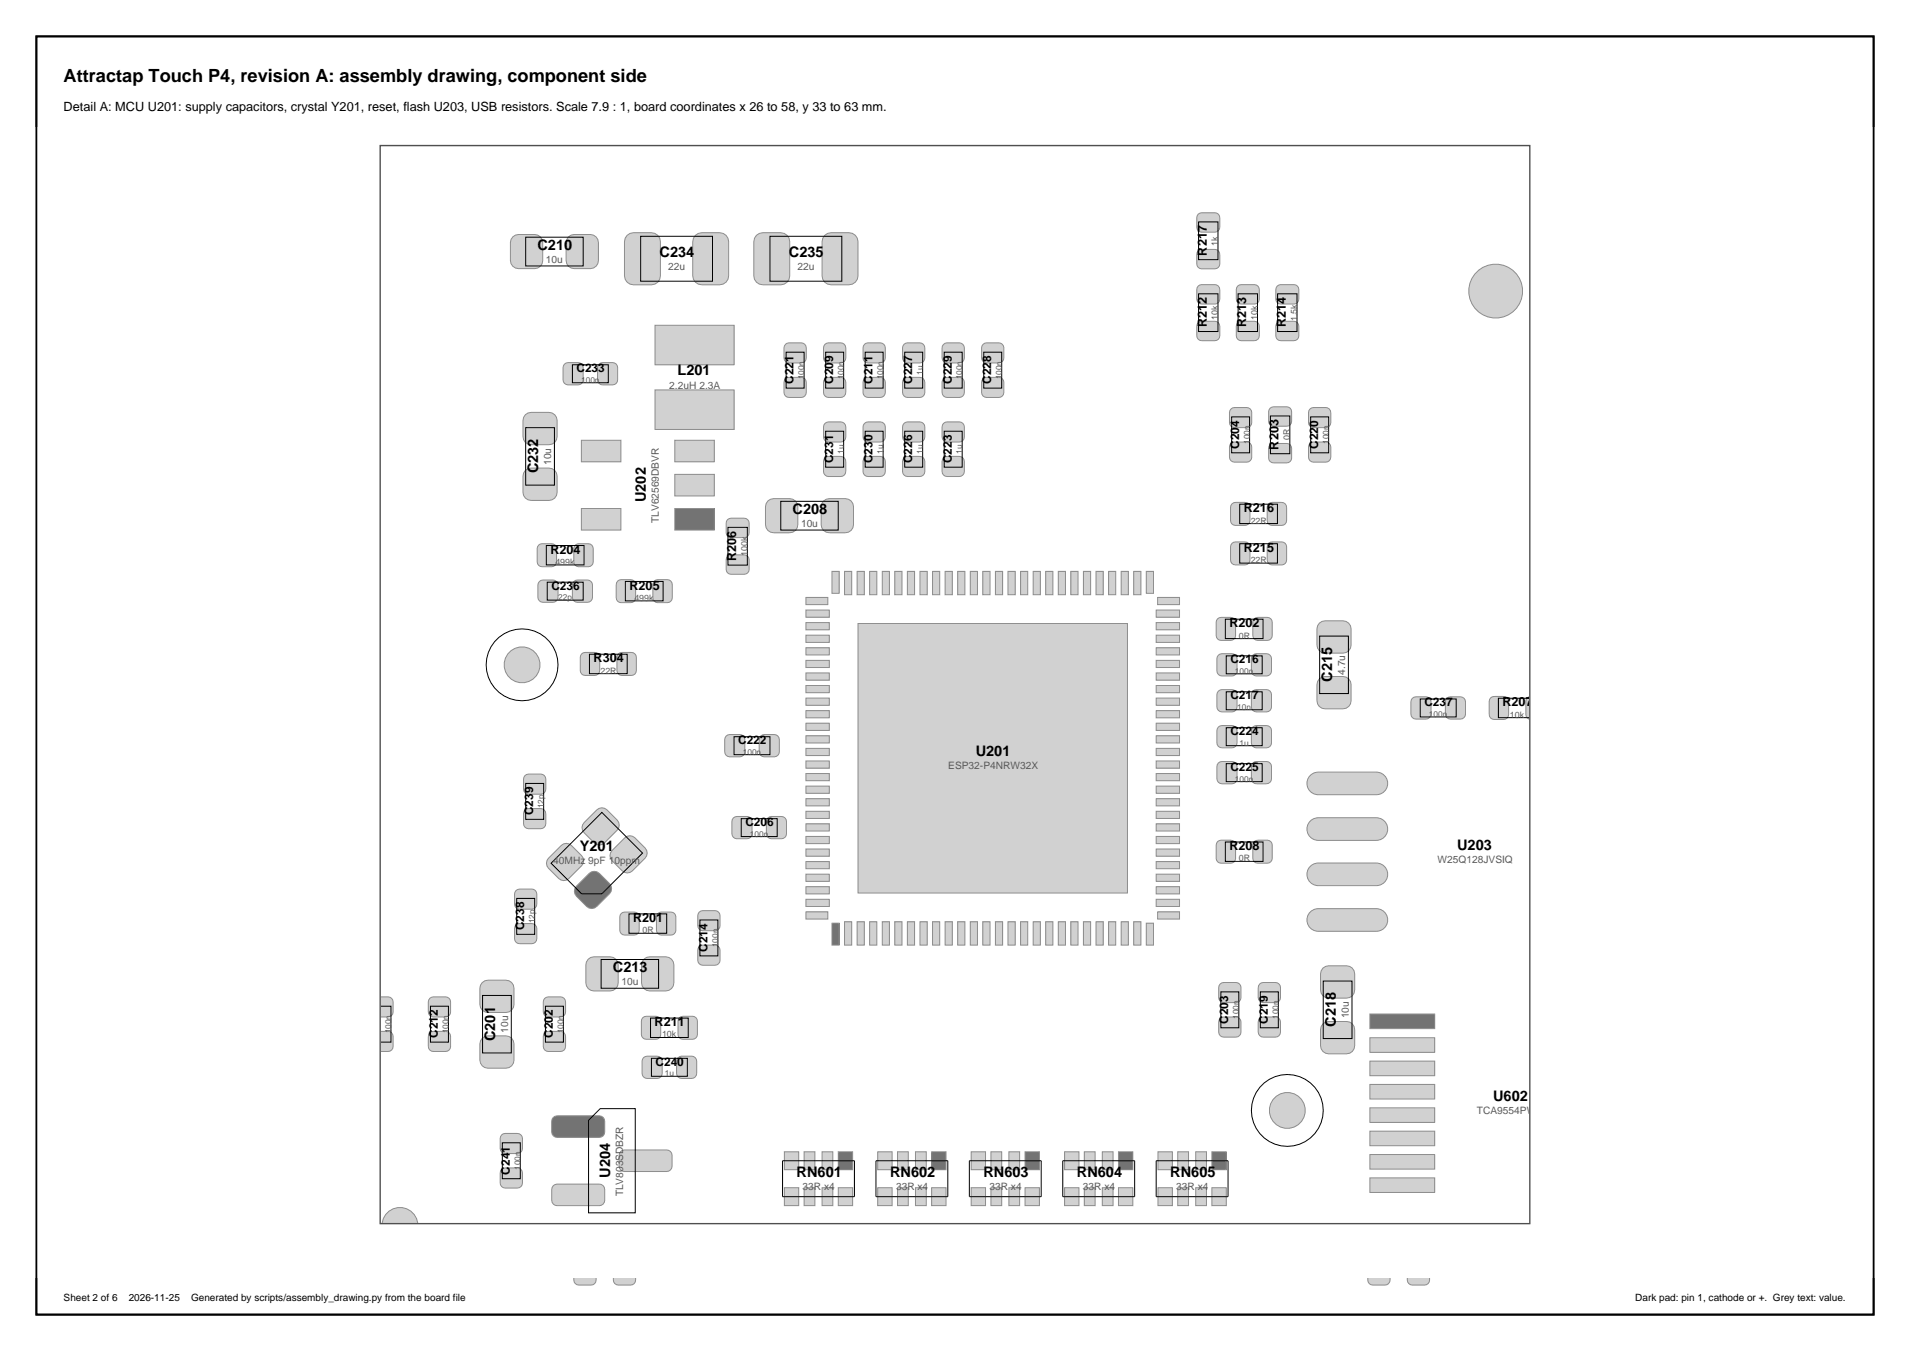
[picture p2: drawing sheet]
<svg xmlns="http://www.w3.org/2000/svg" width="420mm" height="297mm" viewBox="0 0 420 297" stroke-linecap="round" stroke-linejoin="round" font-family="sans-serif">
<defs><g id="words">
<text font-size="4" x="14" y="18">Attractap Touch P4, revision A: assembly drawing, component side</text>
<g font-size="3.2">
<text x="118.2" y="54.9">C210</text>
<text x="145" y="56.5">C234</text>
<text x="173.5" y="56.5">C235</text>
<text x="149" y="82.5">L201</text>
<text x="118.3" y="104.1" transform="rotate(-90 118.3 104.1)">C232</text>
<text x="142" y="110.4" transform="rotate(-90 142 110.4)">U202</text>
<text x="174.3" y="113">C208</text>
<text x="292.9" y="149.9" transform="rotate(-90 292.9 149.9)">C215</text>
<text x="214.6" y="166.3">U201</text>
<text x="127.5" y="187.1">Y201</text>
<text x="320.4" y="186.8">U203</text>
<text x="134.8" y="213.7">C213</text>
<text x="293.7" y="225.7" transform="rotate(-90 293.7 225.7)">C218</text>
<text x="108.9" y="228.9" transform="rotate(-90 108.9 228.9)">C201</text>
<text x="328.3" y="242.1">U602</text>
<text x="134.1" y="258.9" transform="rotate(-90 134.1 258.9)">U204</text>
<text x="175.2" y="258.7">RN601</text>
<text x="195.7" y="258.7">RN602</text>
<text x="216.3" y="258.7">RN603</text>
<text x="236.8" y="258.7">RN604</text>
<text x="257.3" y="258.7">RN605</text>
</g>
<g font-size="2.8">
<text x="14" y="24.5">Detail A: MCU U201: supply capacitors, crystal Y201, reset, flash U203, USB resistors. Scale 7.9 : 1, board coordinates x 26 to 58, y 33 to 63 mm.</text>
<text x="265.3" y="56.2" transform="rotate(-90 265.3 56.2)">R217</text>
<text x="265.3" y="72" transform="rotate(-90 265.3 72)">R212</text>
<text x="274" y="72" transform="rotate(-90 274 72)">R213</text>
<text x="282.7" y="72" transform="rotate(-90 282.7 72)">R214</text>
<text x="281.1" y="98.8" transform="rotate(-90 281.1 98.8)">R203</text>
<text x="273.5" y="112.6">R216</text>
<text x="121" y="121.7">R204</text>
<text x="161.9" y="123.3" transform="rotate(-90 161.9 123.3)">R206</text>
<text x="273.5" y="121.3">R215</text>
<text x="138.4" y="129.6">R205</text>
<text x="270.3" y="137.9">R202</text>
<text x="130.5" y="145.6">R304</text>
<text x="330.4" y="155.3">R207</text>
<text x="270.3" y="186.9">R208</text>
<text x="139.2" y="202.7">R201</text>
<text x="143.9" y="225.6">R211</text>
</g>
<g font-size="2.6">
<text x="126.8" y="81.8">C233</text>
<text x="174.5" y="84.4" transform="rotate(-90 174.5 84.4)">C221</text>
<text x="183.2" y="84.4" transform="rotate(-90 183.2 84.4)">C209</text>
<text x="191.9" y="84.4" transform="rotate(-90 191.9 84.4)">C211</text>
<text x="200.6" y="84.4" transform="rotate(-90 200.6 84.4)">C227</text>
<text x="209.3" y="84.4" transform="rotate(-90 209.3 84.4)">C229</text>
<text x="218" y="84.4" transform="rotate(-90 218 84.4)">C228</text>
<text x="183.2" y="101.8" transform="rotate(-90 183.2 101.8)">C231</text>
<text x="191.9" y="101.8" transform="rotate(-90 191.9 101.8)">C230</text>
<text x="200.6" y="101.8" transform="rotate(-90 200.6 101.8)">C226</text>
<text x="209.3" y="101.8" transform="rotate(-90 209.3 101.8)">C223</text>
<text x="272.5" y="98.6" transform="rotate(-90 272.5 98.6)">C204</text>
<text x="289.9" y="98.6" transform="rotate(-90 289.9 98.6)">C220</text>
<text x="121.2" y="129.6">C236</text>
<text x="270.6" y="145.8">C216</text>
<text x="270.6" y="153.7">C217</text>
<text x="313.2" y="155.3">C237</text>
<text x="270.6" y="161.6">C224</text>
<text x="162.3" y="163.6">C222</text>
<text x="270.6" y="169.5">C225</text>
<text x="117.2" y="179.2" transform="rotate(-90 117.2 179.2)">C239</text>
<text x="163.9" y="181.6">C206</text>
<text x="115.3" y="204.5" transform="rotate(-90 115.3 204.5)">C238</text>
<text x="155.6" y="209.2" transform="rotate(-90 155.6 209.2)">C214</text>
<text x="270.1" y="225" transform="rotate(-90 270.1 225)">C203</text>
<text x="278.8" y="225" transform="rotate(-90 278.8 225)">C219</text>
<text x="83.7" y="228.2" transform="rotate(-90 83.7 228.2)">C205</text>
<text x="96.3" y="228.2" transform="rotate(-90 96.3 228.2)">C212</text>
<text x="121.6" y="228.2" transform="rotate(-90 121.6 228.2)">C202</text>
<text x="144.2" y="234.3">C240</text>
<text x="112.1" y="258.2" transform="rotate(-90 112.1 258.2)">C241</text>
</g>
<g font-size="2.2" fill="#595959">
<text x="120" y="57.8">10u</text>
<text x="146.9" y="59.3">22u</text>
<text x="175.3" y="59.3">22u</text>
<text x="147.2" y="85.4">2.2uH 2.3A</text>
<text x="121.2" y="102.2" transform="rotate(-90 121.2 102.2)">10u</text>
<text x="144.9" y="115" transform="rotate(-90 144.9 115)">TLV62569DBVR</text>
<text x="176.1" y="115.8">10u</text>
<text x="295.8" y="148.3" transform="rotate(-90 295.8 148.3)">4.7u</text>
<text x="208.5" y="169.2">ESP32-P4NRW32X</text>
<text x="121.6" y="190">40MHz 9pF 10ppm</text>
<text x="316.1" y="189.7">W25Q128JVSIQ</text>
<text x="136.6" y="216.6">10u</text>
<text x="111.7" y="227" transform="rotate(-90 111.7 227)">10u</text>
<text x="296.6" y="223.9" transform="rotate(-90 296.6 223.9)">10u</text>
<text x="324.8" y="245">TCA9554PWR</text>
<text x="137" y="263" transform="rotate(-90 137 263)">TLV803SDBZR</text>
<text x="176.5" y="261.6">33R x4</text>
<text x="197" y="261.6">33R x4</text>
<text x="217.6" y="261.6">33R x4</text>
<text x="238.1" y="261.6">33R x4</text>
<text x="258.7" y="261.6">33R x4</text>
</g>
<g font-size="2.2">
<text x="14" y="286">Sheet 2 of 6</text>
<text x="28.3" y="286">2026-11-25</text>
<text x="42" y="286">Generated by scripts/assembly_drawing.py from the board file</text>
<text x="359.6" y="286">Dark pad: pin 1, cathode or +. Grey text: value.</text>
</g>
<g font-size="1.9" fill="#595959">
<text x="267.8" y="54" transform="rotate(-90 267.8 54)">1k</text>
<text x="267.8" y="70.4" transform="rotate(-90 267.8 70.4)">10k</text>
<text x="276.5" y="70.4" transform="rotate(-90 276.5 70.4)">10k</text>
<text x="285.2" y="70.6" transform="rotate(-90 285.2 70.6)">1.5k</text>
<text x="283.6" y="96.8" transform="rotate(-90 283.6 96.8)">0R</text>
<text x="275" y="115.1">22R</text>
<text x="122.1" y="124.2">499k</text>
<text x="164.3" y="122.2" transform="rotate(-90 164.3 122.2)">100k</text>
<text x="275" y="123.8">22R</text>
<text x="139.5" y="132.1">499k</text>
<text x="272.4" y="140.4">0R</text>
<text x="132" y="148.1">22R</text>
<text x="332" y="157.8">10k</text>
<text x="272.4" y="189.4">0R</text>
<text x="141.3" y="205.2">0R</text>
<text x="145.6" y="228.1">10k</text>
</g>
<g font-size="1.8" fill="#595959">
<text x="176.8" y="83.4" transform="rotate(-90 176.8 83.4)">100n</text>
<text x="185.5" y="83.4" transform="rotate(-90 185.5 83.4)">100n</text>
<text x="194.2" y="83.4" transform="rotate(-90 194.2 83.4)">100n</text>
<text x="202.9" y="82.4" transform="rotate(-90 202.9 82.4)">1u</text>
<text x="211.6" y="83.4" transform="rotate(-90 211.6 83.4)">100n</text>
<text x="220.3" y="83.4" transform="rotate(-90 220.3 83.4)">100n</text>
<text x="127.8" y="84.2">100n</text>
<text x="185.5" y="99.8" transform="rotate(-90 185.5 99.8)">1u</text>
<text x="194.2" y="99.8" transform="rotate(-90 194.2 99.8)">1u</text>
<text x="202.9" y="99.8" transform="rotate(-90 202.9 99.8)">1u</text>
<text x="211.6" y="99.8" transform="rotate(-90 211.6 99.8)">1u</text>
<text x="274.8" y="97.6" transform="rotate(-90 274.8 97.6)">100n</text>
<text x="292.2" y="97.6" transform="rotate(-90 292.2 97.6)">100n</text>
<text x="122.8" y="132">22p</text>
<text x="271.6" y="148.2">100n</text>
<text x="272.1" y="156.1">10n</text>
<text x="314.2" y="157.6">100n</text>
<text x="163.3" y="165.9">100n</text>
<text x="272.6" y="164">1u</text>
<text x="271.6" y="171.9">100n</text>
<text x="119.6" y="177.7" transform="rotate(-90 119.6 177.7)">12p</text>
<text x="164.9" y="183.9">100n</text>
<text x="117.6" y="203" transform="rotate(-90 117.6 203)">12p</text>
<text x="157.9" y="208.2" transform="rotate(-90 157.9 208.2)">100n</text>
<text x="86" y="227.2" transform="rotate(-90 86 227.2)">100n</text>
<text x="98.6" y="227.2" transform="rotate(-90 98.6 227.2)">100n</text>
<text x="123.9" y="227.2" transform="rotate(-90 123.9 227.2)">100n</text>
<text x="272.4" y="224" transform="rotate(-90 272.4 224)">100n</text>
<text x="281.1" y="224" transform="rotate(-90 281.1 224)">100n</text>
<text x="146.2" y="236.6">1u</text>
<text x="114.4" y="257.2" transform="rotate(-90 114.4 257.2)">100n</text>
</g>
</g></defs>
<path d="M8 8h404v281h-404z" fill="none" stroke="#000" stroke-width=".4"/>
<path d="M83.6 32h252.8v237h-252.8z" fill="none" stroke="#999" stroke-width=".22"/>
<path d="M160 122.3l.7-.3h3a1.07 1.07 0 0 1 1 1v2.2a1.07 1.07 0 0 1-1 1h-3a1.07 1.07 0 0 1-1-1v-2.2z" fill="#d1d1d1"/>
<path d="M160 122.3l.7-.3h3a1.07 1.07 0 0 1 1 1v2.2a1.07 1.07 0 0 1-1 1h-3a1.07 1.07 0 0 1-1-1v-2.2z" fill="none" stroke="#8c8c8c" stroke-width=".22"/>
<path d="M160 114.2l.7-.3h3a1.07 1.07 0 0 1 1 1.1v2.1a1.07 1.07 0 0 1-1 1.1h-3a1.07 1.07 0 0 1-1-1.1v-2.1z" fill="#d1d1d1"/>
<path d="M160 114.2l.7-.3h3a1.07 1.07 0 0 1 1 1.1v2.1a1.07 1.07 0 0 1-1 1.1h-3a1.07 1.07 0 0 1-1-1.1v-2.1z" fill="none" stroke="#8c8c8c" stroke-width=".22"/>
<path d="M160.1 115.9h4.2v8.3h-4.2z" fill="none" stroke="#000" stroke-width=".22"/>
<path d="M172.7 83.3l.8-.3h2.7a1.11 1.11 0 0 1 1.1 1.1v2.2a1.11 1.11 0 0 1-1.1 1.1h-2.7a1.11 1.11 0 0 1-1.1-1.1v-2.2z" fill="#d1d1d1"/>
<path d="M172.7 83.3l.8-.3h2.7a1.11 1.11 0 0 1 1.1 1.1v2.2a1.11 1.11 0 0 1-1.1 1.1h-2.7a1.11 1.11 0 0 1-1.1-1.1v-2.2z" fill="none" stroke="#8c8c8c" stroke-width=".22"/>
<path d="M172.7 75.7l.8-.3h2.7a1.11 1.11 0 0 1 1.1 1.1v2.2a1.11 1.11 0 0 1-1.1 1.1h-2.7a1.11 1.11 0 0 1-1.1-1.1v-2.2z" fill="#d1d1d1"/>
<path d="M172.7 75.7l.8-.3h2.7a1.11 1.11 0 0 1 1.1 1.1v2.2a1.11 1.11 0 0 1-1.1 1.1h-2.7a1.11 1.11 0 0 1-1.1-1.1v-2.2z" fill="none" stroke="#8c8c8c" stroke-width=".22"/>
<path d="M172.9 77.4h3.9v7.9h-3.9z" fill="none" stroke="#000" stroke-width=".22"/>
<path d="M141.6 210.9l.6-.4 .6-.2h3.6a1.78 1.78 0 0 1 1.8 1.8v4a1.78 1.78 0 0 1-1.8 1.7h-3.6a1.78 1.78 0 0 1-1.7-1.7v-4l.1-.7z" fill="#d1d1d1"/>
<path d="M141.6 210.9l.6-.4 .6-.2h3.6a1.78 1.78 0 0 1 1.8 1.8v4a1.78 1.78 0 0 1-1.8 1.7h-3.6a1.78 1.78 0 0 1-1.7-1.7v-4l.1-.7z" fill="none" stroke="#8c8c8c" stroke-width=".22"/>
<path d="M129.3 210.9l.6-.4 .7-.2h3.6a1.78 1.78 0 0 1 1.7 1.8v4a1.78 1.78 0 0 1-1.7 1.7h-3.6a1.78 1.78 0 0 1-1.8-1.7v-4l.2-.7z" fill="#d1d1d1"/>
<path d="M129.3 210.9l.6-.4 .7-.2h3.6a1.78 1.78 0 0 1 1.7 1.8v4a1.78 1.78 0 0 1-1.7 1.7h-3.6a1.78 1.78 0 0 1-1.8-1.7v-4l.2-.7z" fill="none" stroke="#8c8c8c" stroke-width=".22"/>
<path d="M132.2 210.9h12.6v6.4h-12.6z" fill="none" stroke="#000" stroke-width=".22"/>
<path d="M135.8 127.7l.8-.3h2.1a1.07 1.07 0 0 1 1.1 1.1v2.9a1.07 1.07 0 0 1-1.1 1.1h-2.1a1.07 1.07 0 0 1-1.1-1.1v-2.9z" fill="#d1d1d1"/>
<path d="M135.8 127.7l.8-.3h2.1a1.07 1.07 0 0 1 1.1 1.1v2.9a1.07 1.07 0 0 1-1.1 1.1h-2.1a1.07 1.07 0 0 1-1.1-1.1v-2.9z" fill="none" stroke="#8c8c8c" stroke-width=".22"/>
<path d="M143.9 127.7l.7-.3h2.2a1.07 1.07 0 0 1 1 1.1v2.9a1.07 1.07 0 0 1-1 1.1h-2.2a1.07 1.07 0 0 1-1-1.1v-2.9z" fill="#d1d1d1"/>
<path d="M143.9 127.7l.7-.3h2.2a1.07 1.07 0 0 1 1 1.1v2.9a1.07 1.07 0 0 1-1 1.1h-2.2a1.07 1.07 0 0 1-1-1.1v-2.9z" fill="none" stroke="#8c8c8c" stroke-width=".22"/>
<path d="M137.5 127.8h8.3v4.3h-8.3z" fill="none" stroke="#000" stroke-width=".22"/>
<path d="M119.8 227.1l.8-.4h2.7a1.11 1.11 0 0 1 1.1 1.1v2.3a1.11 1.11 0 0 1-1.1 1.1h-2.7a1.11 1.11 0 0 1-1.1-1.1v-2.3z" fill="#d1d1d1"/>
<path d="M119.8 227.1l.8-.4h2.7a1.11 1.11 0 0 1 1.1 1.1v2.3a1.11 1.11 0 0 1-1.1 1.1h-2.7a1.11 1.11 0 0 1-1.1-1.1v-2.3z" fill="none" stroke="#8c8c8c" stroke-width=".22"/>
<path d="M119.8 219.5l.8-.3h2.7a1.11 1.11 0 0 1 1.1 1.1v2.2a1.11 1.11 0 0 1-1.1 1.1h-2.7a1.11 1.11 0 0 1-1.1-1.1v-2.2z" fill="#d1d1d1"/>
<path d="M119.8 219.5l.8-.3h2.7a1.11 1.11 0 0 1 1.1 1.1v2.2a1.11 1.11 0 0 1-1.1 1.1h-2.7a1.11 1.11 0 0 1-1.1-1.1v-2.2z" fill="none" stroke="#8c8c8c" stroke-width=".22"/>
<path d="M119.9 221.2h4v7.9h-4z" fill="none" stroke="#000" stroke-width=".22"/>
<path d="M136.6 200.8l.8-.3h2.1a1.07 1.07 0 0 1 1.1 1.1v2.9a1.07 1.07 0 0 1-1.1 1.1h-2.1a1.07 1.07 0 0 1-1.1-1.1v-2.9z" fill="#d1d1d1"/>
<path d="M136.6 200.8l.8-.3h2.1a1.07 1.07 0 0 1 1.1 1.1v2.9a1.07 1.07 0 0 1-1.1 1.1h-2.1a1.07 1.07 0 0 1-1.1-1.1v-2.9z" fill="none" stroke="#8c8c8c" stroke-width=".22"/>
<path d="M144.7 200.8l.7-.3h2.2a1.07 1.07 0 0 1 1 1.1v2.9a1.07 1.07 0 0 1-1 1.1h-2.2a1.07 1.07 0 0 1-1-1.1v-2.9z" fill="#d1d1d1"/>
<path d="M144.7 200.8l.7-.3h2.2a1.07 1.07 0 0 1 1 1.1v2.9a1.07 1.07 0 0 1-1 1.1h-2.2a1.07 1.07 0 0 1-1-1.1v-2.9z" fill="none" stroke="#8c8c8c" stroke-width=".22"/>
<path d="M138.3 200.9h8.3v4.3h-8.3z" fill="none" stroke="#000" stroke-width=".22"/>
<path d="M279 119.4l.7-.3h2.2a1.07 1.07 0 0 1 1 1.1v2.9a1.07 1.07 0 0 1-1 1.1h-2.2a1.07 1.07 0 0 1-1-1.1v-2.9z" fill="#d1d1d1"/>
<path d="M279 119.4l.7-.3h2.2a1.07 1.07 0 0 1 1 1.1v2.9a1.07 1.07 0 0 1-1 1.1h-2.2a1.07 1.07 0 0 1-1-1.1v-2.9z" fill="none" stroke="#8c8c8c" stroke-width=".22"/>
<path d="M270.9 119.4l.8-.3h2.1a1.07 1.07 0 0 1 1.1 1.1v2.9a1.07 1.07 0 0 1-1.1 1.1h-2.1a1.07 1.07 0 0 1-1.1-1.1v-2.9z" fill="#d1d1d1"/>
<path d="M270.9 119.4l.8-.3h2.1a1.07 1.07 0 0 1 1.1 1.1v2.9a1.07 1.07 0 0 1-1.1 1.1h-2.1a1.07 1.07 0 0 1-1.1-1.1v-2.9z" fill="none" stroke="#8c8c8c" stroke-width=".22"/>
<path d="M272.6 119.5h8.3v4.3h-8.3z" fill="none" stroke="#000" stroke-width=".22"/>
<path d="M267.7 185l.8-.3h2.1a1.07 1.07 0 0 1 1.1 1.1v2.9a1.07 1.07 0 0 1-1.1 1.1h-2.1a1.07 1.07 0 0 1-1.1-1.1v-2.9z" fill="#d1d1d1"/>
<path d="M267.7 185l.8-.3h2.1a1.07 1.07 0 0 1 1.1 1.1v2.9a1.07 1.07 0 0 1-1.1 1.1h-2.1a1.07 1.07 0 0 1-1.1-1.1v-2.9z" fill="none" stroke="#8c8c8c" stroke-width=".22"/>
<path d="M275.8 185l.8-.3h2.1a1.07 1.07 0 0 1 1.1 1.1v2.9a1.07 1.07 0 0 1-1.1 1.1h-2.1a1.07 1.07 0 0 1-1.1-1.1v-2.9z" fill="#d1d1d1"/>
<path d="M275.8 185l.8-.3h2.1a1.07 1.07 0 0 1 1.1 1.1v2.9a1.07 1.07 0 0 1-1.1 1.1h-2.1a1.07 1.07 0 0 1-1.1-1.1v-2.9z" fill="none" stroke="#8c8c8c" stroke-width=".22"/>
<path d="M269.4 185.1h8.3v4.3h-8.3z" fill="none" stroke="#000" stroke-width=".22"/>
<path d="M166.3 51.7l.7-.4 .7-.1h4a1.97 1.97 0 0 1 2 1.9v7.5a1.97 1.97 0 0 1-2 2h-4a1.97 1.97 0 0 1-1.9-2v-7.5l.1-.7z" fill="#d1d1d1"/>
<path d="M166.3 51.7l.7-.4 .7-.1h4a1.97 1.97 0 0 1 2 1.9v7.5a1.97 1.97 0 0 1-2 2h-4a1.97 1.97 0 0 1-1.9-2v-7.5l.1-.7z" fill="none" stroke="#8c8c8c" stroke-width=".22"/>
<path d="M181.3 51.7l.7-.4 .7-.1h4a1.97 1.97 0 0 1 2 1.9v7.5a1.97 1.97 0 0 1-2 2h-4a1.97 1.97 0 0 1-1.9-2v-7.5l.1-.7z" fill="#d1d1d1"/>
<path d="M181.3 51.7l.7-.4 .7-.1h4a1.97 1.97 0 0 1 2 1.9v7.5a1.97 1.97 0 0 1-2 2h-4a1.97 1.97 0 0 1-1.9-2v-7.5l.1-.7z" fill="none" stroke="#8c8c8c" stroke-width=".22"/>
<path d="M169.3 51.9h15.8v9.9h-15.8z" fill="none" stroke="#000" stroke-width=".22"/>
<path d="M288.1 97.5l.7-.3h2.7a1.11 1.11 0 0 1 1.1 1.1v2.2a1.11 1.11 0 0 1-1.1 1.1h-2.7a1.11 1.11 0 0 1-1.1-1.1v-2.2z" fill="#d1d1d1"/>
<path d="M288.1 97.5l.7-.3h2.7a1.11 1.11 0 0 1 1.1 1.1v2.2a1.11 1.11 0 0 1-1.1 1.1h-2.7a1.11 1.11 0 0 1-1.1-1.1v-2.2z" fill="none" stroke="#8c8c8c" stroke-width=".22"/>
<path d="M288.1 89.9l.7-.3h2.7a1.11 1.11 0 0 1 1.1 1.1v2.2a1.11 1.11 0 0 1-1.1 1.1h-2.7a1.11 1.11 0 0 1-1.1-1.1v-2.2z" fill="#d1d1d1"/>
<path d="M288.1 89.9l.7-.3h2.7a1.11 1.11 0 0 1 1.1 1.1v2.2a1.11 1.11 0 0 1-1.1 1.1h-2.7a1.11 1.11 0 0 1-1.1-1.1v-2.2z" fill="none" stroke="#8c8c8c" stroke-width=".22"/>
<path d="M288.2 91.6h4v7.9h-4z" fill="none" stroke="#000" stroke-width=".22"/>
<path d="M113.5 203.4l.8-.4h2.6a1.11 1.11 0 0 1 1.1 1.1v2.3a1.11 1.11 0 0 1-1.1 1.1h-2.6a1.11 1.11 0 0 1-1.2-1.1v-2.3z" fill="#d1d1d1"/>
<path d="M113.5 203.4l.8-.4h2.6a1.11 1.11 0 0 1 1.1 1.1v2.3a1.11 1.11 0 0 1-1.1 1.1h-2.6a1.11 1.11 0 0 1-1.2-1.1v-2.3z" fill="none" stroke="#8c8c8c" stroke-width=".22"/>
<path d="M113.5 195.8l.8-.3h2.6a1.11 1.11 0 0 1 1.1 1.1v2.2a1.11 1.11 0 0 1-1.1 1.1h-2.6a1.11 1.11 0 0 1-1.2-1.1v-2.2z" fill="#d1d1d1"/>
<path d="M113.5 195.8l.8-.3h2.6a1.11 1.11 0 0 1 1.1 1.1v2.2a1.11 1.11 0 0 1-1.1 1.1h-2.6a1.11 1.11 0 0 1-1.2-1.1v-2.2z" fill="none" stroke="#8c8c8c" stroke-width=".22"/>
<path d="M113.6 197.5h4v7.9h-4z" fill="none" stroke="#000" stroke-width=".22"/>
<path d="M267.9 167.7l.8-.3h2.2a1.11 1.11 0 0 1 1.1 1.1v2.7a1.11 1.11 0 0 1-1.1 1.1h-2.2a1.11 1.11 0 0 1-1.1-1.1v-2.7z" fill="#d1d1d1"/>
<path d="M267.9 167.7l.8-.3h2.2a1.11 1.11 0 0 1 1.1 1.1v2.7a1.11 1.11 0 0 1-1.1 1.1h-2.2a1.11 1.11 0 0 1-1.1-1.1v-2.7z" fill="none" stroke="#8c8c8c" stroke-width=".22"/>
<path d="M275.5 167.7l.8-.3h2.2a1.11 1.11 0 0 1 1.1 1.1v2.7a1.11 1.11 0 0 1-1.1 1.1h-2.2a1.11 1.11 0 0 1-1.1-1.1v-2.7z" fill="#d1d1d1"/>
<path d="M275.5 167.7l.8-.3h2.2a1.11 1.11 0 0 1 1.1 1.1v2.7a1.11 1.11 0 0 1-1.1 1.1h-2.2a1.11 1.11 0 0 1-1.1-1.1v-2.7z" fill="none" stroke="#8c8c8c" stroke-width=".22"/>
<path d="M269.6 167.9h7.9v3.9h-7.9z" fill="none" stroke="#000" stroke-width=".22"/>
<path d="M110.3 257.1l.8-.3h2.7a1.11 1.11 0 0 1 1.1 1.1v2.2a1.11 1.11 0 0 1-1.1 1.1h-2.7a1.11 1.11 0 0 1-1.1-1.1v-2.2z" fill="#d1d1d1"/>
<path d="M110.3 257.1l.8-.3h2.7a1.11 1.11 0 0 1 1.1 1.1v2.2a1.11 1.11 0 0 1-1.1 1.1h-2.7a1.11 1.11 0 0 1-1.1-1.1v-2.2z" fill="none" stroke="#8c8c8c" stroke-width=".22"/>
<path d="M110.3 249.5l.8-.3h2.7a1.11 1.11 0 0 1 1.1 1.1v2.2a1.11 1.11 0 0 1-1.1 1.1h-2.7a1.11 1.11 0 0 1-1.1-1.1v-2.2z" fill="#d1d1d1"/>
<path d="M110.3 249.5l.8-.3h2.7a1.11 1.11 0 0 1 1.1 1.1v2.2a1.11 1.11 0 0 1-1.1 1.1h-2.7a1.11 1.11 0 0 1-1.1-1.1v-2.2z" fill="none" stroke="#8c8c8c" stroke-width=".22"/>
<path d="M110.5 251.2h3.9v7.9h-3.9z" fill="none" stroke="#000" stroke-width=".22"/>
<path d="M267.7 136l.8-.3h2.1a1.07 1.07 0 0 1 1.1 1.1v2.9a1.07 1.07 0 0 1-1.1 1.1h-2.1a1.07 1.07 0 0 1-1.1-1.1v-2.9z" fill="#d1d1d1"/>
<path d="M267.7 136l.8-.3h2.1a1.07 1.07 0 0 1 1.1 1.1v2.9a1.07 1.07 0 0 1-1.1 1.1h-2.1a1.07 1.07 0 0 1-1.1-1.1v-2.9z" fill="none" stroke="#8c8c8c" stroke-width=".22"/>
<path d="M275.8 136l.8-.3h2.1a1.07 1.07 0 0 1 1.1 1.1v2.9a1.07 1.07 0 0 1-1.1 1.1h-2.1a1.07 1.07 0 0 1-1.1-1.1v-2.9z" fill="#d1d1d1"/>
<path d="M275.8 136l.8-.3h2.1a1.07 1.07 0 0 1 1.1 1.1v2.9a1.07 1.07 0 0 1-1.1 1.1h-2.1a1.07 1.07 0 0 1-1.1-1.1v-2.9z" fill="none" stroke="#8c8c8c" stroke-width=".22"/>
<path d="M269.4 136.1h8.3v4.3h-8.3z" fill="none" stroke="#000" stroke-width=".22"/>
<path d="M280.9 70.9l.7-.3h2.9a1.07 1.07 0 0 1 1.1 1.1v2.1a1.07 1.07 0 0 1-1.1 1.1h-2.9a1.07 1.07 0 0 1-1.1-1.1v-2.1z" fill="#d1d1d1"/>
<path d="M280.9 70.9l.7-.3h2.9a1.07 1.07 0 0 1 1.1 1.1v2.1a1.07 1.07 0 0 1-1.1 1.1h-2.9a1.07 1.07 0 0 1-1.1-1.1v-2.1z" fill="none" stroke="#8c8c8c" stroke-width=".22"/>
<path d="M280.9 62.9l.7-.3h2.9a1.07 1.07 0 0 1 1.1 1v2.2a1.07 1.07 0 0 1-1.1 1h-2.9a1.07 1.07 0 0 1-1.1-1v-2.2z" fill="#d1d1d1"/>
<path d="M280.9 62.9l.7-.3h2.9a1.07 1.07 0 0 1 1.1 1v2.2a1.07 1.07 0 0 1-1.1 1h-2.9a1.07 1.07 0 0 1-1.1-1v-2.2z" fill="none" stroke="#8c8c8c" stroke-width=".22"/>
<path d="M280.9 64.6h4.3v8.3h-4.3z" fill="none" stroke="#000" stroke-width=".22"/>
<path d="M225.4 253.2h3.2v3.9h-3.2z" fill="#737373"/>
<path d="M225.4 253.2h3.2v3.9h-3.2z" fill="none" stroke="#8c8c8c" stroke-width=".22"/>
<path d="M221.8 253.2h2.4v3.9h-2.4z" fill="#d1d1d1"/>
<path d="M221.8 253.2h2.4v3.9h-2.4z" fill="none" stroke="#8c8c8c" stroke-width=".22"/>
<path d="M217.9 253.2h2.4v3.9h-2.4z" fill="#d1d1d1"/>
<path d="M217.9 253.2h2.4v3.9h-2.4z" fill="none" stroke="#8c8c8c" stroke-width=".22"/>
<path d="M213.6 253.2h3.1v3.9h-3.1z" fill="#d1d1d1"/>
<path d="M213.6 253.2h3.1v3.9h-3.1z" fill="none" stroke="#8c8c8c" stroke-width=".22"/>
<path d="M213.6 261.1h3.1v4h-3.1z" fill="#d1d1d1"/>
<path d="M213.6 261.1h3.1v4h-3.1z" fill="none" stroke="#8c8c8c" stroke-width=".22"/>
<path d="M217.9 261.1h2.4v4h-2.4z" fill="#d1d1d1"/>
<path d="M217.9 261.1h2.4v4h-2.4z" fill="none" stroke="#8c8c8c" stroke-width=".22"/>
<path d="M221.8 261.1h2.4v4h-2.4z" fill="#d1d1d1"/>
<path d="M221.8 261.1h2.4v4h-2.4z" fill="none" stroke="#8c8c8c" stroke-width=".22"/>
<path d="M225.4 261.1h3.2v4h-3.2z" fill="#d1d1d1"/>
<path d="M225.4 261.1h3.2v4h-3.2z" fill="none" stroke="#8c8c8c" stroke-width=".22"/>
<path d="M213.2 255.2h15.8v7.9h-15.8z" fill="none" stroke="#000" stroke-width=".22"/>
<path d="M168.8 179.8l.8-.3h2.2a1.11 1.11 0 0 1 1.1 1.1v2.7a1.11 1.11 0 0 1-1.1 1.1h-2.2a1.11 1.11 0 0 1-1.1-1.1v-2.7z" fill="#d1d1d1"/>
<path d="M168.8 179.8l.8-.3h2.2a1.11 1.11 0 0 1 1.1 1.1v2.7a1.11 1.11 0 0 1-1.1 1.1h-2.2a1.11 1.11 0 0 1-1.1-1.1v-2.7z" fill="none" stroke="#8c8c8c" stroke-width=".22"/>
<path d="M161.3 179.8l.7-.3h2.3a1.11 1.11 0 0 1 1.1 1.1v2.7a1.11 1.11 0 0 1-1.1 1.1h-2.3a1.11 1.11 0 0 1-1.1-1.1v-2.7z" fill="#d1d1d1"/>
<path d="M161.3 179.8l.7-.3h2.3a1.11 1.11 0 0 1 1.1 1.1v2.7a1.11 1.11 0 0 1-1.1 1.1h-2.3a1.11 1.11 0 0 1-1.1-1.1v-2.7z" fill="none" stroke="#8c8c8c" stroke-width=".22"/>
<path d="M163 180h7.9v3.9h-7.9z" fill="none" stroke="#000" stroke-width=".22"/>
<path d="M137.9 51.7l.6-.4 .8-.1h3.9a1.97 1.97 0 0 1 2 1.9v7.5a1.97 1.97 0 0 1-2 2h-3.9a1.97 1.97 0 0 1-2-2v-7.5l.2-.7z" fill="#d1d1d1"/>
<path d="M137.9 51.7l.6-.4 .8-.1h3.9a1.97 1.97 0 0 1 2 1.9v7.5a1.97 1.97 0 0 1-2 2h-3.9a1.97 1.97 0 0 1-2-2v-7.5l.2-.7z" fill="none" stroke="#8c8c8c" stroke-width=".22"/>
<path d="M152.9 51.7l.6-.4 .8-.1h4a1.97 1.97 0 0 1 1.9 1.9v7.5a1.97 1.97 0 0 1-1.9 2h-4a1.97 1.97 0 0 1-2-2v-7.5l.2-.7z" fill="#d1d1d1"/>
<path d="M152.9 51.7l.6-.4 .8-.1h4a1.97 1.97 0 0 1 1.9 1.9v7.5a1.97 1.97 0 0 1-1.9 2h-4a1.97 1.97 0 0 1-2-2v-7.5l.2-.7z" fill="none" stroke="#8c8c8c" stroke-width=".22"/>
<path d="M140.9 51.9h15.8v9.9h-15.8z" fill="none" stroke="#000" stroke-width=".22"/>
<path d="M126.5 278.4l.8-.3h2.7a1.11 1.11 0 0 1 1.1 1.1v2.2a1.11 1.11 0 0 1-1.1 1.1h-2.7a1.11 1.11 0 0 1-1.1-1.1v-2.2z" fill="#d1d1d1"/>
<path d="M126.5 278.4l.8-.3h2.7a1.11 1.11 0 0 1 1.1 1.1v2.2a1.11 1.11 0 0 1-1.1 1.1h-2.7a1.11 1.11 0 0 1-1.1-1.1v-2.2z" fill="none" stroke="#8c8c8c" stroke-width=".22"/>
<path d="M126.5 270.8l.8-.3h2.7a1.11 1.11 0 0 1 1.1 1.1v2.2a1.11 1.11 0 0 1-1.1 1.1h-2.7a1.11 1.11 0 0 1-1.1-1.1v-2.2z" fill="#d1d1d1"/>
<path d="M126.5 270.8l.8-.3h2.7a1.11 1.11 0 0 1 1.1 1.1v2.2a1.11 1.11 0 0 1-1.1 1.1h-2.7a1.11 1.11 0 0 1-1.1-1.1v-2.2z" fill="none" stroke="#8c8c8c" stroke-width=".22"/>
<path d="M126.7 272.6h3.9v7.9h-3.9z" fill="none" stroke="#000" stroke-width=".22"/>
<path d="M118.4 119.8l.8-.3h2.1a1.07 1.07 0 0 1 1.1 1.1v2.9a1.07 1.07 0 0 1-1.1 1.1h-2.1a1.07 1.07 0 0 1-1.1-1.1v-2.9z" fill="#d1d1d1"/>
<path d="M118.4 119.8l.8-.3h2.1a1.07 1.07 0 0 1 1.1 1.1v2.9a1.07 1.07 0 0 1-1.1 1.1h-2.1a1.07 1.07 0 0 1-1.1-1.1v-2.9z" fill="none" stroke="#8c8c8c" stroke-width=".22"/>
<path d="M126.5 119.8l.7-.3h2.2a1.07 1.07 0 0 1 1 1.1v2.9a1.07 1.07 0 0 1-1 1.1h-2.2a1.07 1.07 0 0 1-1-1.1v-2.9z" fill="#d1d1d1"/>
<path d="M126.5 119.8l.7-.3h2.2a1.07 1.07 0 0 1 1 1.1v2.9a1.07 1.07 0 0 1-1 1.1h-2.2a1.07 1.07 0 0 1-1-1.1v-2.9z" fill="none" stroke="#8c8c8c" stroke-width=".22"/>
<path d="M120.1 119.9h8.3v4.3h-8.3z" fill="none" stroke="#000" stroke-width=".22"/>
<path d="M118.6 127.8l.8-.3h2.2a1.11 1.11 0 0 1 1.1 1.1v2.7a1.11 1.11 0 0 1-1.1 1.1h-2.2a1.11 1.11 0 0 1-1.1-1.1v-2.7z" fill="#d1d1d1"/>
<path d="M118.6 127.8l.8-.3h2.2a1.11 1.11 0 0 1 1.1 1.1v2.7a1.11 1.11 0 0 1-1.1 1.1h-2.2a1.11 1.11 0 0 1-1.1-1.1v-2.7z" fill="none" stroke="#8c8c8c" stroke-width=".22"/>
<path d="M126.2 127.8l.8-.3h2.2a1.11 1.11 0 0 1 1.1 1.1v2.7a1.11 1.11 0 0 1-1.1 1.1h-2.2a1.11 1.11 0 0 1-1.1-1.1v-2.7z" fill="#d1d1d1"/>
<path d="M126.2 127.8l.8-.3h2.2a1.11 1.11 0 0 1 1.1 1.1v2.7a1.11 1.11 0 0 1-1.1 1.1h-2.2a1.11 1.11 0 0 1-1.1-1.1v-2.7z" fill="none" stroke="#8c8c8c" stroke-width=".22"/>
<path d="M120.3 128h7.9v3.9h-7.9z" fill="none" stroke="#000" stroke-width=".22"/>
<path d="M121.7 245.6l.8-.3h9.3a1.19 1.19 0 0 1 1.2 1.2v2.4a1.19 1.19 0 0 1-1.2 1.1h-9.3a1.19 1.19 0 0 1-1.2-1.1v-2.4z" fill="#737373"/>
<path d="M121.7 245.6l.8-.3h9.3a1.19 1.19 0 0 1 1.2 1.2v2.4a1.19 1.19 0 0 1-1.2 1.1h-9.3a1.19 1.19 0 0 1-1.2-1.1v-2.4z" fill="none" stroke="#8c8c8c" stroke-width=".22"/>
<path d="M121.7 260.7l.8-.4h9.3a1.19 1.19 0 0 1 1.2 1.2v2.4a1.19 1.19 0 0 1-1.2 1.2h-9.3a1.19 1.19 0 0 1-1.2-1.2v-2.4z" fill="#d1d1d1"/>
<path d="M121.7 260.7l.8-.4h9.3a1.19 1.19 0 0 1 1.2 1.2v2.4a1.19 1.19 0 0 1-1.2 1.2h-9.3a1.19 1.19 0 0 1-1.2-1.2v-2.4z" fill="none" stroke="#8c8c8c" stroke-width=".22"/>
<path d="M136.5 253.2l.8-.4h9.3a1.19 1.19 0 0 1 1.2 1.2v2.4a1.19 1.19 0 0 1-1.2 1.1h-9.3a1.19 1.19 0 0 1-1.2-1.1v-2.4z" fill="#d1d1d1"/>
<path d="M136.5 253.2l.8-.4h9.3a1.19 1.19 0 0 1 1.2 1.2v2.4a1.19 1.19 0 0 1-1.2 1.1h-9.3a1.19 1.19 0 0 1-1.2-1.1v-2.4z" fill="none" stroke="#8c8c8c" stroke-width=".22"/>
<path d="M129.4 246.3l2.6-2.6h7.7v22.9h-10.3z" fill="none" stroke="#000" stroke-width=".22"/>
<path d="M204.9 253.2h3.1v3.9h-3.1z" fill="#737373"/>
<path d="M204.9 253.2h3.1v3.9h-3.1z" fill="none" stroke="#8c8c8c" stroke-width=".22"/>
<path d="M201.3 253.2h2.4v3.9h-2.4z" fill="#d1d1d1"/>
<path d="M201.3 253.2h2.4v3.9h-2.4z" fill="none" stroke="#8c8c8c" stroke-width=".22"/>
<path d="M197.4 253.2h2.3v3.9h-2.3z" fill="#d1d1d1"/>
<path d="M197.4 253.2h2.3v3.9h-2.3z" fill="none" stroke="#8c8c8c" stroke-width=".22"/>
<path d="M193 253.2h3.2v3.9h-3.2z" fill="#d1d1d1"/>
<path d="M193 253.2h3.2v3.9h-3.2z" fill="none" stroke="#8c8c8c" stroke-width=".22"/>
<path d="M193 261.1h3.2v4h-3.2z" fill="#d1d1d1"/>
<path d="M193 261.1h3.2v4h-3.2z" fill="none" stroke="#8c8c8c" stroke-width=".22"/>
<path d="M197.4 261.1h2.3v4h-2.3z" fill="#d1d1d1"/>
<path d="M197.4 261.1h2.3v4h-2.3z" fill="none" stroke="#8c8c8c" stroke-width=".22"/>
<path d="M201.3 261.1h2.4v4h-2.4z" fill="#d1d1d1"/>
<path d="M201.3 261.1h2.4v4h-2.4z" fill="none" stroke="#8c8c8c" stroke-width=".22"/>
<path d="M204.9 261.1h3.1v4h-3.1z" fill="#d1d1d1"/>
<path d="M204.9 261.1h3.1v4h-3.1z" fill="none" stroke="#8c8c8c" stroke-width=".22"/>
<path d="M192.6 255.2h15.8v7.9h-15.8z" fill="none" stroke="#000" stroke-width=".22"/>
<circle cx="114.8" cy="146.2" r="4" fill="#d1d1d1"/>
<circle cx="114.8" cy="146.2" r="4" fill="none" stroke="#8c8c8c" stroke-width=".22"/>
<circle cx="114.8" cy="146.2" r="7.9" fill="none" stroke="#000" stroke-width=".22"/>
<path d="M181.4 100.7l.8-.4h2.7a1.11 1.11 0 0 1 1.1 1.1v2.3a1.11 1.11 0 0 1-1.1 1.1h-2.7a1.11 1.11 0 0 1-1.1-1.1v-2.3z" fill="#d1d1d1"/>
<path d="M181.4 100.7l.8-.4h2.7a1.11 1.11 0 0 1 1.1 1.1v2.3a1.11 1.11 0 0 1-1.1 1.1h-2.7a1.11 1.11 0 0 1-1.1-1.1v-2.3z" fill="none" stroke="#8c8c8c" stroke-width=".22"/>
<path d="M181.4 93.1l.8-.3h2.7a1.11 1.11 0 0 1 1.1 1.1v2.2a1.11 1.11 0 0 1-1.1 1.1h-2.7a1.11 1.11 0 0 1-1.1-1.1v-2.2z" fill="#d1d1d1"/>
<path d="M181.4 93.1l.8-.3h2.7a1.11 1.11 0 0 1 1.1 1.1v2.2a1.11 1.11 0 0 1-1.1 1.1h-2.7a1.11 1.11 0 0 1-1.1-1.1v-2.2z" fill="none" stroke="#8c8c8c" stroke-width=".22"/>
<path d="M181.6 94.8h3.9v7.9h-3.9z" fill="none" stroke="#000" stroke-width=".22"/>
<path d="M267.9 144l.8-.3h2.2a1.11 1.11 0 0 1 1.1 1.1v2.7a1.11 1.11 0 0 1-1.1 1.1h-2.2a1.11 1.11 0 0 1-1.1-1.1v-2.7z" fill="#d1d1d1"/>
<path d="M267.9 144l.8-.3h2.2a1.11 1.11 0 0 1 1.1 1.1v2.7a1.11 1.11 0 0 1-1.1 1.1h-2.2a1.11 1.11 0 0 1-1.1-1.1v-2.7z" fill="none" stroke="#8c8c8c" stroke-width=".22"/>
<path d="M275.5 144l.8-.3h2.2a1.11 1.11 0 0 1 1.1 1.1v2.7a1.11 1.11 0 0 1-1.1 1.1h-2.2a1.11 1.11 0 0 1-1.1-1.1v-2.7z" fill="#d1d1d1"/>
<path d="M275.5 144l.8-.3h2.2a1.11 1.11 0 0 1 1.1 1.1v2.7a1.11 1.11 0 0 1-1.1 1.1h-2.2a1.11 1.11 0 0 1-1.1-1.1v-2.7z" fill="none" stroke="#8c8c8c" stroke-width=".22"/>
<path d="M269.6 144.2h7.9v3.9h-7.9z" fill="none" stroke="#000" stroke-width=".22"/>
<path d="M207.5 100.7l.8-.4h2.6a1.11 1.11 0 0 1 1.2 1.1v2.3a1.11 1.11 0 0 1-1.2 1.1h-2.6a1.11 1.11 0 0 1-1.1-1.1v-2.3z" fill="#d1d1d1"/>
<path d="M207.5 100.7l.8-.4h2.6a1.11 1.11 0 0 1 1.2 1.1v2.3a1.11 1.11 0 0 1-1.2 1.1h-2.6a1.11 1.11 0 0 1-1.1-1.1v-2.3z" fill="none" stroke="#8c8c8c" stroke-width=".22"/>
<path d="M207.5 93.1l.8-.3h2.6a1.11 1.11 0 0 1 1.2 1.1v2.2a1.11 1.11 0 0 1-1.2 1.1h-2.6a1.11 1.11 0 0 1-1.1-1.1v-2.2z" fill="#d1d1d1"/>
<path d="M207.5 93.1l.8-.3h2.6a1.11 1.11 0 0 1 1.2 1.1v2.2a1.11 1.11 0 0 1-1.2 1.1h-2.6a1.11 1.11 0 0 1-1.1-1.1v-2.2z" fill="none" stroke="#8c8c8c" stroke-width=".22"/>
<path d="M207.6 94.8h4v7.9h-4z" fill="none" stroke="#000" stroke-width=".22"/>
<path d="M207.5 83.3l.8-.3h2.6a1.11 1.11 0 0 1 1.2 1.1v2.2a1.11 1.11 0 0 1-1.2 1.1h-2.6a1.11 1.11 0 0 1-1.1-1.1v-2.2z" fill="#d1d1d1"/>
<path d="M207.5 83.3l.8-.3h2.6a1.11 1.11 0 0 1 1.2 1.1v2.2a1.11 1.11 0 0 1-1.2 1.1h-2.6a1.11 1.11 0 0 1-1.1-1.1v-2.2z" fill="none" stroke="#8c8c8c" stroke-width=".22"/>
<path d="M207.5 75.7l.8-.3h2.6a1.11 1.11 0 0 1 1.2 1.1v2.2a1.11 1.11 0 0 1-1.2 1.1h-2.6a1.11 1.11 0 0 1-1.1-1.1v-2.2z" fill="#d1d1d1"/>
<path d="M207.5 75.7l.8-.3h2.6a1.11 1.11 0 0 1 1.2 1.1v2.2a1.11 1.11 0 0 1-1.2 1.1h-2.6a1.11 1.11 0 0 1-1.1-1.1v-2.2z" fill="none" stroke="#8c8c8c" stroke-width=".22"/>
<path d="M207.6 77.4h4v7.9h-4z" fill="none" stroke="#000" stroke-width=".22"/>
<path d="M124.1 80l.8-.3h2.2a1.11 1.11 0 0 1 1.1 1.1v2.7a1.11 1.11 0 0 1-1.1 1.1h-2.2a1.11 1.11 0 0 1-1.1-1.1v-2.7z" fill="#d1d1d1"/>
<path d="M124.1 80l.8-.3h2.2a1.11 1.11 0 0 1 1.1 1.1v2.7a1.11 1.11 0 0 1-1.1 1.1h-2.2a1.11 1.11 0 0 1-1.1-1.1v-2.7z" fill="none" stroke="#8c8c8c" stroke-width=".22"/>
<path d="M131.7 80l.8-.3h2.2a1.11 1.11 0 0 1 1.1 1.1v2.7a1.11 1.11 0 0 1-1.1 1.1h-2.2a1.11 1.11 0 0 1-1.1-1.1v-2.7z" fill="#d1d1d1"/>
<path d="M131.7 80l.8-.3h2.2a1.11 1.11 0 0 1 1.1 1.1v2.7a1.11 1.11 0 0 1-1.1 1.1h-2.2a1.11 1.11 0 0 1-1.1-1.1v-2.7z" fill="none" stroke="#8c8c8c" stroke-width=".22"/>
<path d="M125.9 80.2h7.9v3.9h-7.9z" fill="none" stroke="#000" stroke-width=".22"/>
<path d="M216.2 83.3l.8-.3h2.6a1.11 1.11 0 0 1 1.1 1.1v2.2a1.11 1.11 0 0 1-1.1 1.1h-2.6a1.11 1.11 0 0 1-1.2-1.1v-2.2z" fill="#d1d1d1"/>
<path d="M216.2 83.3l.8-.3h2.6a1.11 1.11 0 0 1 1.1 1.1v2.2a1.11 1.11 0 0 1-1.1 1.1h-2.6a1.11 1.11 0 0 1-1.2-1.1v-2.2z" fill="none" stroke="#8c8c8c" stroke-width=".22"/>
<path d="M216.2 75.7l.8-.3h2.6a1.11 1.11 0 0 1 1.1 1.1v2.2a1.11 1.11 0 0 1-1.1 1.1h-2.6a1.11 1.11 0 0 1-1.2-1.1v-2.2z" fill="#d1d1d1"/>
<path d="M216.2 75.7l.8-.3h2.6a1.11 1.11 0 0 1 1.1 1.1v2.2a1.11 1.11 0 0 1-1.1 1.1h-2.6a1.11 1.11 0 0 1-1.2-1.1v-2.2z" fill="none" stroke="#8c8c8c" stroke-width=".22"/>
<path d="M216.3 77.4h4v7.9h-4z" fill="none" stroke="#000" stroke-width=".22"/>
<path d="M182.9 203h1.6v4.8h-1.6z" fill="#737373"/>
<path d="M182.9 203h1.6v4.8h-1.6z" fill="none" stroke="#8c8c8c" stroke-width=".22"/>
<path d="M185.7 202.6h1.6v5.2h-1.6z" fill="#d1d1d1"/>
<path d="M185.7 202.6h1.6v5.2h-1.6z" fill="none" stroke="#8c8c8c" stroke-width=".22"/>
<path d="M188.5 202.6h1.6v5.2h-1.6z" fill="#d1d1d1"/>
<path d="M188.5 202.6h1.6v5.2h-1.6z" fill="none" stroke="#8c8c8c" stroke-width=".22"/>
<path d="M191.2 202.6h1.6v5.2h-1.6z" fill="#d1d1d1"/>
<path d="M191.2 202.6h1.6v5.2h-1.6z" fill="none" stroke="#8c8c8c" stroke-width=".22"/>
<path d="M194 202.6h1.6v5.2h-1.6z" fill="#d1d1d1"/>
<path d="M194 202.6h1.6v5.2h-1.6z" fill="none" stroke="#8c8c8c" stroke-width=".22"/>
<path d="M196.8 202.6h1.5v5.2h-1.5z" fill="#d1d1d1"/>
<path d="M196.8 202.6h1.5v5.2h-1.5z" fill="none" stroke="#8c8c8c" stroke-width=".22"/>
<path d="M199.5 202.6h1.6v5.2h-1.6z" fill="#d1d1d1"/>
<path d="M199.5 202.6h1.6v5.2h-1.6z" fill="none" stroke="#8c8c8c" stroke-width=".22"/>
<path d="M202.3 202.6h1.6v5.2h-1.6z" fill="#d1d1d1"/>
<path d="M202.3 202.6h1.6v5.2h-1.6z" fill="none" stroke="#8c8c8c" stroke-width=".22"/>
<path d="M205.1 202.6h1.5v5.2h-1.5z" fill="#d1d1d1"/>
<path d="M205.1 202.6h1.5v5.2h-1.5z" fill="none" stroke="#8c8c8c" stroke-width=".22"/>
<path d="M207.8 202.6h1.6v5.2h-1.6z" fill="#d1d1d1"/>
<path d="M207.8 202.6h1.6v5.2h-1.6z" fill="none" stroke="#8c8c8c" stroke-width=".22"/>
<path d="M210.6 202.6h1.6v5.2h-1.6z" fill="#d1d1d1"/>
<path d="M210.6 202.6h1.6v5.2h-1.6z" fill="none" stroke="#8c8c8c" stroke-width=".22"/>
<path d="M213.4 202.6h1.5v5.2h-1.5z" fill="#d1d1d1"/>
<path d="M213.4 202.6h1.5v5.2h-1.5z" fill="none" stroke="#8c8c8c" stroke-width=".22"/>
<path d="M216.1 202.6h1.6v5.2h-1.6z" fill="#d1d1d1"/>
<path d="M216.1 202.6h1.6v5.2h-1.6z" fill="none" stroke="#8c8c8c" stroke-width=".22"/>
<path d="M218.9 202.6h1.6v5.2h-1.6z" fill="#d1d1d1"/>
<path d="M218.9 202.6h1.6v5.2h-1.6z" fill="none" stroke="#8c8c8c" stroke-width=".22"/>
<path d="M221.7 202.6h1.5v5.2h-1.5z" fill="#d1d1d1"/>
<path d="M221.7 202.6h1.5v5.2h-1.5z" fill="none" stroke="#8c8c8c" stroke-width=".22"/>
<path d="M224.4 202.6h1.6v5.2h-1.6z" fill="#d1d1d1"/>
<path d="M224.4 202.6h1.6v5.2h-1.6z" fill="none" stroke="#8c8c8c" stroke-width=".22"/>
<path d="M227.2 202.6h1.6v5.2h-1.6z" fill="#d1d1d1"/>
<path d="M227.2 202.6h1.6v5.2h-1.6z" fill="none" stroke="#8c8c8c" stroke-width=".22"/>
<path d="M229.9 202.6h1.6v5.2h-1.6z" fill="#d1d1d1"/>
<path d="M229.9 202.6h1.6v5.2h-1.6z" fill="none" stroke="#8c8c8c" stroke-width=".22"/>
<path d="M232.7 202.6h1.6v5.2h-1.6z" fill="#d1d1d1"/>
<path d="M232.7 202.6h1.6v5.2h-1.6z" fill="none" stroke="#8c8c8c" stroke-width=".22"/>
<path d="M235.5 202.6h1.6v5.2h-1.6z" fill="#d1d1d1"/>
<path d="M235.5 202.6h1.6v5.2h-1.6z" fill="none" stroke="#8c8c8c" stroke-width=".22"/>
<path d="M238.2 202.6h1.6v5.2h-1.6z" fill="#d1d1d1"/>
<path d="M238.2 202.6h1.6v5.2h-1.6z" fill="none" stroke="#8c8c8c" stroke-width=".22"/>
<path d="M241 202.6h1.6v5.2h-1.6z" fill="#d1d1d1"/>
<path d="M241 202.6h1.6v5.2h-1.6z" fill="none" stroke="#8c8c8c" stroke-width=".22"/>
<path d="M243.8 202.6h1.6v5.2h-1.6z" fill="#d1d1d1"/>
<path d="M243.8 202.6h1.6v5.2h-1.6z" fill="none" stroke="#8c8c8c" stroke-width=".22"/>
<path d="M246.5 202.6h1.6v5.2h-1.6z" fill="#d1d1d1"/>
<path d="M246.5 202.6h1.6v5.2h-1.6z" fill="none" stroke="#8c8c8c" stroke-width=".22"/>
<path d="M249.3 202.6h1.6v5.2h-1.6z" fill="#d1d1d1"/>
<path d="M249.3 202.6h1.6v5.2h-1.6z" fill="none" stroke="#8c8c8c" stroke-width=".22"/>
<path d="M252.1 203h1.5v4.8h-1.5z" fill="#d1d1d1"/>
<path d="M252.1 203h1.5v4.8h-1.5z" fill="none" stroke="#8c8c8c" stroke-width=".22"/>
<path d="M254.6 200.5h4.8v1.5h-4.8z" fill="#d1d1d1"/>
<path d="M254.6 200.5h4.8v1.5h-4.8z" fill="none" stroke="#8c8c8c" stroke-width=".22"/>
<path d="M254.2 197.7h5.2v1.6h-5.2z" fill="#d1d1d1"/>
<path d="M254.2 197.7h5.2v1.6h-5.2z" fill="none" stroke="#8c8c8c" stroke-width=".22"/>
<path d="M254.2 194.9h5.2v1.6h-5.2z" fill="#d1d1d1"/>
<path d="M254.2 194.9h5.2v1.6h-5.2z" fill="none" stroke="#8c8c8c" stroke-width=".22"/>
<path d="M254.2 192.2h5.2v1.6h-5.2z" fill="#d1d1d1"/>
<path d="M254.2 192.2h5.2v1.6h-5.2z" fill="none" stroke="#8c8c8c" stroke-width=".22"/>
<path d="M254.2 189.4h5.2v1.6h-5.2z" fill="#d1d1d1"/>
<path d="M254.2 189.4h5.2v1.6h-5.2z" fill="none" stroke="#8c8c8c" stroke-width=".22"/>
<path d="M254.2 186.6h5.2v1.6h-5.2z" fill="#d1d1d1"/>
<path d="M254.2 186.6h5.2v1.6h-5.2z" fill="none" stroke="#8c8c8c" stroke-width=".22"/>
<path d="M254.2 183.9h5.2v1.6h-5.2z" fill="#d1d1d1"/>
<path d="M254.2 183.9h5.2v1.6h-5.2z" fill="none" stroke="#8c8c8c" stroke-width=".22"/>
<path d="M254.2 181.1h5.2v1.6h-5.2z" fill="#d1d1d1"/>
<path d="M254.2 181.1h5.2v1.6h-5.2z" fill="none" stroke="#8c8c8c" stroke-width=".22"/>
<path d="M254.2 178.3h5.2v1.6h-5.2z" fill="#d1d1d1"/>
<path d="M254.2 178.3h5.2v1.6h-5.2z" fill="none" stroke="#8c8c8c" stroke-width=".22"/>
<path d="M254.2 175.6h5.2v1.6h-5.2z" fill="#d1d1d1"/>
<path d="M254.2 175.6h5.2v1.6h-5.2z" fill="none" stroke="#8c8c8c" stroke-width=".22"/>
<path d="M254.2 172.8h5.2v1.6h-5.2z" fill="#d1d1d1"/>
<path d="M254.2 172.8h5.2v1.6h-5.2z" fill="none" stroke="#8c8c8c" stroke-width=".22"/>
<path d="M254.2 170.1h5.2v1.5h-5.2z" fill="#d1d1d1"/>
<path d="M254.2 170.1h5.2v1.5h-5.2z" fill="none" stroke="#8c8c8c" stroke-width=".22"/>
<path d="M254.2 167.3h5.2v1.6h-5.2z" fill="#d1d1d1"/>
<path d="M254.2 167.3h5.2v1.6h-5.2z" fill="none" stroke="#8c8c8c" stroke-width=".22"/>
<path d="M254.2 164.5h5.2v1.6h-5.2z" fill="#d1d1d1"/>
<path d="M254.2 164.5h5.2v1.6h-5.2z" fill="none" stroke="#8c8c8c" stroke-width=".22"/>
<path d="M254.2 161.8h5.2v1.5h-5.2z" fill="#d1d1d1"/>
<path d="M254.2 161.8h5.2v1.5h-5.2z" fill="none" stroke="#8c8c8c" stroke-width=".22"/>
<path d="M254.2 159h5.2v1.6h-5.2z" fill="#d1d1d1"/>
<path d="M254.2 159h5.2v1.6h-5.2z" fill="none" stroke="#8c8c8c" stroke-width=".22"/>
<path d="M254.2 156.2h5.2v1.6h-5.2z" fill="#d1d1d1"/>
<path d="M254.2 156.2h5.2v1.6h-5.2z" fill="none" stroke="#8c8c8c" stroke-width=".22"/>
<path d="M254.2 153.5h5.2v1.5h-5.2z" fill="#d1d1d1"/>
<path d="M254.2 153.5h5.2v1.5h-5.2z" fill="none" stroke="#8c8c8c" stroke-width=".22"/>
<path d="M254.2 150.7h5.2v1.6h-5.2z" fill="#d1d1d1"/>
<path d="M254.2 150.7h5.2v1.6h-5.2z" fill="none" stroke="#8c8c8c" stroke-width=".22"/>
<path d="M254.2 147.9h5.2v1.6h-5.2z" fill="#d1d1d1"/>
<path d="M254.2 147.9h5.2v1.6h-5.2z" fill="none" stroke="#8c8c8c" stroke-width=".22"/>
<path d="M254.2 145.2h5.2v1.5h-5.2z" fill="#d1d1d1"/>
<path d="M254.2 145.2h5.2v1.5h-5.2z" fill="none" stroke="#8c8c8c" stroke-width=".22"/>
<path d="M254.2 142.4h5.2v1.6h-5.2z" fill="#d1d1d1"/>
<path d="M254.2 142.4h5.2v1.6h-5.2z" fill="none" stroke="#8c8c8c" stroke-width=".22"/>
<path d="M254.2 139.6h5.2v1.6h-5.2z" fill="#d1d1d1"/>
<path d="M254.2 139.6h5.2v1.6h-5.2z" fill="none" stroke="#8c8c8c" stroke-width=".22"/>
<path d="M254.2 136.9h5.2v1.6h-5.2z" fill="#d1d1d1"/>
<path d="M254.2 136.9h5.2v1.6h-5.2z" fill="none" stroke="#8c8c8c" stroke-width=".22"/>
<path d="M254.2 134.1h5.2v1.6h-5.2z" fill="#d1d1d1"/>
<path d="M254.2 134.1h5.2v1.6h-5.2z" fill="none" stroke="#8c8c8c" stroke-width=".22"/>
<path d="M254.6 131.3h4.8v1.6h-4.8z" fill="#d1d1d1"/>
<path d="M254.6 131.3h4.8v1.6h-4.8z" fill="none" stroke="#8c8c8c" stroke-width=".22"/>
<path d="M252.1 125.6h1.5v4.8h-1.5z" fill="#d1d1d1"/>
<path d="M252.1 125.6h1.5v4.8h-1.5z" fill="none" stroke="#8c8c8c" stroke-width=".22"/>
<path d="M249.3 125.6h1.6v5.2h-1.6z" fill="#d1d1d1"/>
<path d="M249.3 125.6h1.6v5.2h-1.6z" fill="none" stroke="#8c8c8c" stroke-width=".22"/>
<path d="M246.5 125.6h1.6v5.2h-1.6z" fill="#d1d1d1"/>
<path d="M246.5 125.6h1.6v5.2h-1.6z" fill="none" stroke="#8c8c8c" stroke-width=".22"/>
<path d="M243.8 125.6h1.6v5.2h-1.6z" fill="#d1d1d1"/>
<path d="M243.8 125.6h1.6v5.2h-1.6z" fill="none" stroke="#8c8c8c" stroke-width=".22"/>
<path d="M241 125.6h1.6v5.2h-1.6z" fill="#d1d1d1"/>
<path d="M241 125.6h1.6v5.2h-1.6z" fill="none" stroke="#8c8c8c" stroke-width=".22"/>
<path d="M238.2 125.6h1.6v5.2h-1.6z" fill="#d1d1d1"/>
<path d="M238.2 125.6h1.6v5.2h-1.6z" fill="none" stroke="#8c8c8c" stroke-width=".22"/>
<path d="M235.5 125.6h1.6v5.2h-1.6z" fill="#d1d1d1"/>
<path d="M235.5 125.6h1.6v5.2h-1.6z" fill="none" stroke="#8c8c8c" stroke-width=".22"/>
<path d="M232.7 125.6h1.6v5.2h-1.6z" fill="#d1d1d1"/>
<path d="M232.7 125.6h1.6v5.2h-1.6z" fill="none" stroke="#8c8c8c" stroke-width=".22"/>
<path d="M229.9 125.6h1.6v5.2h-1.6z" fill="#d1d1d1"/>
<path d="M229.9 125.6h1.6v5.2h-1.6z" fill="none" stroke="#8c8c8c" stroke-width=".22"/>
<path d="M227.2 125.6h1.6v5.2h-1.6z" fill="#d1d1d1"/>
<path d="M227.2 125.6h1.6v5.2h-1.6z" fill="none" stroke="#8c8c8c" stroke-width=".22"/>
<path d="M224.4 125.6h1.6v5.2h-1.6z" fill="#d1d1d1"/>
<path d="M224.4 125.6h1.6v5.2h-1.6z" fill="none" stroke="#8c8c8c" stroke-width=".22"/>
<path d="M221.7 125.6h1.5v5.2h-1.5z" fill="#d1d1d1"/>
<path d="M221.7 125.6h1.5v5.2h-1.5z" fill="none" stroke="#8c8c8c" stroke-width=".22"/>
<path d="M218.9 125.6h1.6v5.2h-1.6z" fill="#d1d1d1"/>
<path d="M218.9 125.6h1.6v5.2h-1.6z" fill="none" stroke="#8c8c8c" stroke-width=".22"/>
<path d="M216.1 125.6h1.6v5.2h-1.6z" fill="#d1d1d1"/>
<path d="M216.1 125.6h1.6v5.2h-1.6z" fill="none" stroke="#8c8c8c" stroke-width=".22"/>
<path d="M213.4 125.6h1.5v5.2h-1.5z" fill="#d1d1d1"/>
<path d="M213.4 125.6h1.5v5.2h-1.5z" fill="none" stroke="#8c8c8c" stroke-width=".22"/>
<path d="M210.6 125.6h1.6v5.2h-1.6z" fill="#d1d1d1"/>
<path d="M210.6 125.6h1.6v5.2h-1.6z" fill="none" stroke="#8c8c8c" stroke-width=".22"/>
<path d="M207.8 125.6h1.6v5.2h-1.6z" fill="#d1d1d1"/>
<path d="M207.8 125.6h1.6v5.2h-1.6z" fill="none" stroke="#8c8c8c" stroke-width=".22"/>
<path d="M205.1 125.6h1.5v5.2h-1.5z" fill="#d1d1d1"/>
<path d="M205.1 125.6h1.5v5.2h-1.5z" fill="none" stroke="#8c8c8c" stroke-width=".22"/>
<path d="M202.3 125.6h1.6v5.2h-1.6z" fill="#d1d1d1"/>
<path d="M202.3 125.6h1.6v5.2h-1.6z" fill="none" stroke="#8c8c8c" stroke-width=".22"/>
<path d="M199.5 125.6h1.6v5.2h-1.6z" fill="#d1d1d1"/>
<path d="M199.5 125.6h1.6v5.2h-1.6z" fill="none" stroke="#8c8c8c" stroke-width=".22"/>
<path d="M196.8 125.6h1.5v5.2h-1.5z" fill="#d1d1d1"/>
<path d="M196.8 125.6h1.5v5.2h-1.5z" fill="none" stroke="#8c8c8c" stroke-width=".22"/>
<path d="M194 125.6h1.6v5.2h-1.6z" fill="#d1d1d1"/>
<path d="M194 125.6h1.6v5.2h-1.6z" fill="none" stroke="#8c8c8c" stroke-width=".22"/>
<path d="M191.2 125.6h1.6v5.2h-1.6z" fill="#d1d1d1"/>
<path d="M191.2 125.6h1.6v5.2h-1.6z" fill="none" stroke="#8c8c8c" stroke-width=".22"/>
<path d="M188.5 125.6h1.6v5.2h-1.6z" fill="#d1d1d1"/>
<path d="M188.5 125.6h1.6v5.2h-1.6z" fill="none" stroke="#8c8c8c" stroke-width=".22"/>
<path d="M185.7 125.6h1.6v5.2h-1.6z" fill="#d1d1d1"/>
<path d="M185.7 125.6h1.6v5.2h-1.6z" fill="none" stroke="#8c8c8c" stroke-width=".22"/>
<path d="M182.9 125.6h1.6v4.8h-1.6z" fill="#d1d1d1"/>
<path d="M182.9 125.6h1.6v4.8h-1.6z" fill="none" stroke="#8c8c8c" stroke-width=".22"/>
<path d="M177.2 131.3h4.8v1.6h-4.8z" fill="#d1d1d1"/>
<path d="M177.2 131.3h4.8v1.6h-4.8z" fill="none" stroke="#8c8c8c" stroke-width=".22"/>
<path d="M177.2 134.1h5.2v1.6h-5.2z" fill="#d1d1d1"/>
<path d="M177.2 134.1h5.2v1.6h-5.2z" fill="none" stroke="#8c8c8c" stroke-width=".22"/>
<path d="M177.2 136.9h5.2v1.6h-5.2z" fill="#d1d1d1"/>
<path d="M177.2 136.9h5.2v1.6h-5.2z" fill="none" stroke="#8c8c8c" stroke-width=".22"/>
<path d="M177.2 139.6h5.2v1.6h-5.2z" fill="#d1d1d1"/>
<path d="M177.2 139.6h5.2v1.6h-5.2z" fill="none" stroke="#8c8c8c" stroke-width=".22"/>
<path d="M177.2 142.4h5.2v1.6h-5.2z" fill="#d1d1d1"/>
<path d="M177.2 142.4h5.2v1.6h-5.2z" fill="none" stroke="#8c8c8c" stroke-width=".22"/>
<path d="M177.2 145.2h5.2v1.5h-5.2z" fill="#d1d1d1"/>
<path d="M177.2 145.2h5.2v1.5h-5.2z" fill="none" stroke="#8c8c8c" stroke-width=".22"/>
<path d="M177.2 147.9h5.2v1.6h-5.2z" fill="#d1d1d1"/>
<path d="M177.2 147.9h5.2v1.6h-5.2z" fill="none" stroke="#8c8c8c" stroke-width=".22"/>
<path d="M177.2 150.7h5.2v1.6h-5.2z" fill="#d1d1d1"/>
<path d="M177.2 150.7h5.2v1.6h-5.2z" fill="none" stroke="#8c8c8c" stroke-width=".22"/>
<path d="M177.2 153.5h5.2v1.5h-5.2z" fill="#d1d1d1"/>
<path d="M177.2 153.5h5.2v1.5h-5.2z" fill="none" stroke="#8c8c8c" stroke-width=".22"/>
<path d="M177.2 156.2h5.2v1.6h-5.2z" fill="#d1d1d1"/>
<path d="M177.2 156.2h5.2v1.6h-5.2z" fill="none" stroke="#8c8c8c" stroke-width=".22"/>
<path d="M177.2 159h5.2v1.6h-5.2z" fill="#d1d1d1"/>
<path d="M177.2 159h5.2v1.6h-5.2z" fill="none" stroke="#8c8c8c" stroke-width=".22"/>
<path d="M177.2 161.8h5.2v1.5h-5.2z" fill="#d1d1d1"/>
<path d="M177.2 161.8h5.2v1.5h-5.2z" fill="none" stroke="#8c8c8c" stroke-width=".22"/>
<path d="M177.2 164.5h5.2v1.6h-5.2z" fill="#d1d1d1"/>
<path d="M177.2 164.5h5.2v1.6h-5.2z" fill="none" stroke="#8c8c8c" stroke-width=".22"/>
<path d="M177.2 167.3h5.2v1.6h-5.2z" fill="#d1d1d1"/>
<path d="M177.2 167.3h5.2v1.6h-5.2z" fill="none" stroke="#8c8c8c" stroke-width=".22"/>
<path d="M177.2 170.1h5.2v1.5h-5.2z" fill="#d1d1d1"/>
<path d="M177.2 170.1h5.2v1.5h-5.2z" fill="none" stroke="#8c8c8c" stroke-width=".22"/>
<path d="M177.2 172.8h5.2v1.6h-5.2z" fill="#d1d1d1"/>
<path d="M177.2 172.8h5.2v1.6h-5.2z" fill="none" stroke="#8c8c8c" stroke-width=".22"/>
<path d="M177.2 175.6h5.2v1.6h-5.2z" fill="#d1d1d1"/>
<path d="M177.2 175.6h5.2v1.6h-5.2z" fill="none" stroke="#8c8c8c" stroke-width=".22"/>
<path d="M177.2 178.3h5.2v1.6h-5.2z" fill="#d1d1d1"/>
<path d="M177.2 178.3h5.2v1.6h-5.2z" fill="none" stroke="#8c8c8c" stroke-width=".22"/>
<path d="M177.2 181.1h5.2v1.6h-5.2z" fill="#d1d1d1"/>
<path d="M177.2 181.1h5.2v1.6h-5.2z" fill="none" stroke="#8c8c8c" stroke-width=".22"/>
<path d="M177.2 183.9h5.2v1.6h-5.2z" fill="#d1d1d1"/>
<path d="M177.2 183.9h5.2v1.6h-5.2z" fill="none" stroke="#8c8c8c" stroke-width=".22"/>
<path d="M177.2 186.6h5.2v1.6h-5.2z" fill="#d1d1d1"/>
<path d="M177.2 186.6h5.2v1.6h-5.2z" fill="none" stroke="#8c8c8c" stroke-width=".22"/>
<path d="M177.2 189.4h5.2v1.6h-5.2z" fill="#d1d1d1"/>
<path d="M177.2 189.4h5.2v1.6h-5.2z" fill="none" stroke="#8c8c8c" stroke-width=".22"/>
<path d="M177.2 192.2h5.2v1.6h-5.2z" fill="#d1d1d1"/>
<path d="M177.2 192.2h5.2v1.6h-5.2z" fill="none" stroke="#8c8c8c" stroke-width=".22"/>
<path d="M177.2 194.9h5.2v1.6h-5.2z" fill="#d1d1d1"/>
<path d="M177.2 194.9h5.2v1.6h-5.2z" fill="none" stroke="#8c8c8c" stroke-width=".22"/>
<path d="M177.2 197.7h5.2v1.6h-5.2z" fill="#d1d1d1"/>
<path d="M177.2 197.7h5.2v1.6h-5.2z" fill="none" stroke="#8c8c8c" stroke-width=".22"/>
<path d="M177.2 200.5h4.8v1.5h-4.8z" fill="#d1d1d1"/>
<path d="M177.2 200.5h4.8v1.5h-4.8z" fill="none" stroke="#8c8c8c" stroke-width=".22"/>
<path d="M188.7 137.1h59.2v59.2h-59.2z" fill="#d1d1d1"/>
<path d="M188.7 137.1h59.2v59.2h-59.2z" fill="none" stroke="#8c8c8c" stroke-width=".22"/>
<path d="M112.8 52.1l.5-.4 .7-.1h3.6a1.78 1.78 0 0 1 1.7 1.7v4a1.78 1.78 0 0 1-1.7 1.8h-3.6a1.78 1.78 0 0 1-1.8-1.8v-4l.2-.7z" fill="#d1d1d1"/>
<path d="M112.8 52.1l.5-.4 .7-.1h3.6a1.78 1.78 0 0 1 1.7 1.7v4a1.78 1.78 0 0 1-1.7 1.8h-3.6a1.78 1.78 0 0 1-1.8-1.8v-4l.2-.7z" fill="none" stroke="#8c8c8c" stroke-width=".22"/>
<path d="M125 52.1l.6-.4 .7-.1h3.5a1.78 1.78 0 0 1 1.8 1.7v4a1.78 1.78 0 0 1-1.8 1.8h-3.5a1.78 1.78 0 0 1-1.8-1.8v-4l.1-.7z" fill="#d1d1d1"/>
<path d="M125 52.1l.6-.4 .7-.1h3.5a1.78 1.78 0 0 1 1.8 1.7v4a1.78 1.78 0 0 1-1.8 1.8h-3.5a1.78 1.78 0 0 1-1.8-1.8v-4l.1-.7z" fill="none" stroke="#8c8c8c" stroke-width=".22"/>
<path d="M115.6 52.1h12.6v6.4h-12.6z" fill="none" stroke="#000" stroke-width=".22"/>
<path d="M263.5 70.9l.7-.3h3a1.07 1.07 0 0 1 1 1.1v2.1a1.07 1.07 0 0 1-1 1.1h-3a1.07 1.07 0 0 1-1-1.1v-2.1z" fill="#d1d1d1"/>
<path d="M263.5 70.9l.7-.3h3a1.07 1.07 0 0 1 1 1.1v2.1a1.07 1.07 0 0 1-1 1.1h-3a1.07 1.07 0 0 1-1-1.1v-2.1z" fill="none" stroke="#8c8c8c" stroke-width=".22"/>
<path d="M263.5 62.9l.7-.3h3a1.07 1.07 0 0 1 1 1v2.2a1.07 1.07 0 0 1-1 1h-3a1.07 1.07 0 0 1-1-1v-2.2z" fill="#d1d1d1"/>
<path d="M263.5 62.9l.7-.3h3a1.07 1.07 0 0 1 1 1v2.2a1.07 1.07 0 0 1-1 1h-3a1.07 1.07 0 0 1-1-1v-2.2z" fill="none" stroke="#8c8c8c" stroke-width=".22"/>
<path d="M263.6 64.6h4.2v8.3h-4.2z" fill="none" stroke="#000" stroke-width=".22"/>
<path d="M309.8 278.4l.8-.3h2.7a1.11 1.11 0 0 1 1.1 1.1v2.2a1.11 1.11 0 0 1-1.1 1.1h-2.7a1.11 1.11 0 0 1-1.1-1.1v-2.2z" fill="#d1d1d1"/>
<path d="M309.8 278.4l.8-.3h2.7a1.11 1.11 0 0 1 1.1 1.1v2.2a1.11 1.11 0 0 1-1.1 1.1h-2.7a1.11 1.11 0 0 1-1.1-1.1v-2.2z" fill="none" stroke="#8c8c8c" stroke-width=".22"/>
<path d="M309.8 270.8l.8-.3h2.7a1.11 1.11 0 0 1 1.1 1.1v2.2a1.11 1.11 0 0 1-1.1 1.1h-2.7a1.11 1.11 0 0 1-1.1-1.1v-2.2z" fill="#d1d1d1"/>
<path d="M309.8 270.8l.8-.3h2.7a1.11 1.11 0 0 1 1.1 1.1v2.2a1.11 1.11 0 0 1-1.1 1.1h-2.7a1.11 1.11 0 0 1-1.1-1.1v-2.2z" fill="none" stroke="#8c8c8c" stroke-width=".22"/>
<path d="M309.9 272.6h4v7.9h-4z" fill="none" stroke="#000" stroke-width=".22"/>
<path d="M106 228.2l.6-.3 .7-.2h3.9a1.78 1.78 0 0 1 1.8 1.8v3.6a1.78 1.78 0 0 1-1.8 1.7h-3.9a1.78 1.78 0 0 1-1.8-1.7v-3.6l.2-.7z" fill="#d1d1d1"/>
<path d="M106 228.2l.6-.3 .7-.2h3.9a1.78 1.78 0 0 1 1.8 1.8v3.6a1.78 1.78 0 0 1-1.8 1.7h-3.9a1.78 1.78 0 0 1-1.8-1.7v-3.6l.2-.7z" fill="none" stroke="#8c8c8c" stroke-width=".22"/>
<path d="M106 216l.6-.4 .7-.1h3.9a1.78 1.78 0 0 1 1.8 1.8v3.5a1.78 1.78 0 0 1-1.8 1.8h-3.9a1.78 1.78 0 0 1-1.8-1.8v-3.5l.2-.7z" fill="#d1d1d1"/>
<path d="M106 216l.6-.4 .7-.1h3.9a1.78 1.78 0 0 1 1.8 1.8v3.5a1.78 1.78 0 0 1-1.8 1.8h-3.9a1.78 1.78 0 0 1-1.8-1.8v-3.5l.2-.7z" fill="none" stroke="#8c8c8c" stroke-width=".22"/>
<path d="M106.1 218.8h6.3v12.7h-6.3z" fill="none" stroke="#000" stroke-width=".22"/>
<path d="M94.5 227.1l.8-.4h2.7a1.11 1.11 0 0 1 1.1 1.1v2.3a1.11 1.11 0 0 1-1.1 1.1h-2.7a1.11 1.11 0 0 1-1.1-1.1v-2.3z" fill="#d1d1d1"/>
<path d="M94.5 227.1l.8-.4h2.7a1.11 1.11 0 0 1 1.1 1.1v2.3a1.11 1.11 0 0 1-1.1 1.1h-2.7a1.11 1.11 0 0 1-1.1-1.1v-2.3z" fill="none" stroke="#8c8c8c" stroke-width=".22"/>
<path d="M94.5 219.5l.8-.3h2.7a1.11 1.11 0 0 1 1.1 1.1v2.2a1.11 1.11 0 0 1-1.1 1.1h-2.7a1.11 1.11 0 0 1-1.1-1.1v-2.2z" fill="#d1d1d1"/>
<path d="M94.5 219.5l.8-.3h2.7a1.11 1.11 0 0 1 1.1 1.1v2.2a1.11 1.11 0 0 1-1.1 1.1h-2.7a1.11 1.11 0 0 1-1.1-1.1v-2.2z" fill="none" stroke="#8c8c8c" stroke-width=".22"/>
<path d="M94.7 221.2h3.9v7.9h-3.9z" fill="none" stroke="#000" stroke-width=".22"/>
<path d="M310.6 153.5l.8-.3h2.2a1.11 1.11 0 0 1 1.1 1.1v2.7a1.11 1.11 0 0 1-1.1 1.1h-2.2a1.11 1.11 0 0 1-1.1-1.1v-2.7z" fill="#d1d1d1"/>
<path d="M310.6 153.5l.8-.3h2.2a1.11 1.11 0 0 1 1.1 1.1v2.7a1.11 1.11 0 0 1-1.1 1.1h-2.2a1.11 1.11 0 0 1-1.1-1.1v-2.7z" fill="none" stroke="#8c8c8c" stroke-width=".22"/>
<path d="M318.2 153.5l.7-.3h2.3a1.11 1.11 0 0 1 1.1 1.1v2.7a1.11 1.11 0 0 1-1.1 1.1h-2.3a1.11 1.11 0 0 1-1.1-1.1v-2.7z" fill="#d1d1d1"/>
<path d="M318.2 153.5l.7-.3h2.3a1.11 1.11 0 0 1 1.1 1.1v2.7a1.11 1.11 0 0 1-1.1 1.1h-2.3a1.11 1.11 0 0 1-1.1-1.1v-2.7z" fill="none" stroke="#8c8c8c" stroke-width=".22"/>
<path d="M312.3 153.7h7.9v3.9h-7.9z" fill="none" stroke="#000" stroke-width=".22"/>
<path d="M149.1 232.5l.8-.3h2.2a1.11 1.11 0 0 1 1.1 1.1v2.7a1.11 1.11 0 0 1-1.1 1.1h-2.2a1.11 1.11 0 0 1-1.1-1.1v-2.7z" fill="#d1d1d1"/>
<path d="M149.1 232.5l.8-.3h2.2a1.11 1.11 0 0 1 1.1 1.1v2.7a1.11 1.11 0 0 1-1.1 1.1h-2.2a1.11 1.11 0 0 1-1.1-1.1v-2.7z" fill="none" stroke="#8c8c8c" stroke-width=".22"/>
<path d="M141.5 232.5l.8-.3h2.2a1.11 1.11 0 0 1 1.1 1.1v2.7a1.11 1.11 0 0 1-1.1 1.1h-2.2a1.11 1.11 0 0 1-1.1-1.1v-2.7z" fill="#d1d1d1"/>
<path d="M141.5 232.5l.8-.3h2.2a1.11 1.11 0 0 1 1.1 1.1v2.7a1.11 1.11 0 0 1-1.1 1.1h-2.2a1.11 1.11 0 0 1-1.1-1.1v-2.7z" fill="none" stroke="#8c8c8c" stroke-width=".22"/>
<path d="M143.2 232.7h7.9v3.9h-7.9z" fill="none" stroke="#000" stroke-width=".22"/>
<path d="M81.9 227.1l.8-.4h2.6a1.11 1.11 0 0 1 1.1 1.1v2.3a1.11 1.11 0 0 1-1.1 1.1h-2.6a1.11 1.11 0 0 1-1.2-1.1v-2.3z" fill="#d1d1d1"/>
<path d="M81.9 227.1l.8-.4h2.6a1.11 1.11 0 0 1 1.1 1.1v2.3a1.11 1.11 0 0 1-1.1 1.1h-2.6a1.11 1.11 0 0 1-1.2-1.1v-2.3z" fill="none" stroke="#8c8c8c" stroke-width=".22"/>
<path d="M81.9 219.5l.8-.3h2.6a1.11 1.11 0 0 1 1.1 1.1v2.2a1.11 1.11 0 0 1-1.1 1.1h-2.6a1.11 1.11 0 0 1-1.2-1.1v-2.2z" fill="#d1d1d1"/>
<path d="M81.9 219.5l.8-.3h2.6a1.11 1.11 0 0 1 1.1 1.1v2.2a1.11 1.11 0 0 1-1.1 1.1h-2.6a1.11 1.11 0 0 1-1.2-1.1v-2.2z" fill="none" stroke="#8c8c8c" stroke-width=".22"/>
<path d="M82 221.2h4v7.9h-4z" fill="none" stroke="#000" stroke-width=".22"/>
<path d="M115.4 170.5l.8-.3h2.7a1.11 1.11 0 0 1 1.1 1.1v2.2a1.11 1.11 0 0 1-1.1 1.1h-2.7a1.11 1.11 0 0 1-1.1-1.1v-2.2z" fill="#d1d1d1"/>
<path d="M115.4 170.5l.8-.3h2.7a1.11 1.11 0 0 1 1.1 1.1v2.2a1.11 1.11 0 0 1-1.1 1.1h-2.7a1.11 1.11 0 0 1-1.1-1.1v-2.2z" fill="none" stroke="#8c8c8c" stroke-width=".22"/>
<path d="M115.4 178.1l.8-.3h2.7a1.11 1.11 0 0 1 1.1 1.1v2.2a1.11 1.11 0 0 1-1.1 1.1h-2.7a1.11 1.11 0 0 1-1.1-1.1v-2.2z" fill="#d1d1d1"/>
<path d="M115.4 178.1l.8-.3h2.7a1.11 1.11 0 0 1 1.1 1.1v2.2a1.11 1.11 0 0 1-1.1 1.1h-2.7a1.11 1.11 0 0 1-1.1-1.1v-2.2z" fill="none" stroke="#8c8c8c" stroke-width=".22"/>
<path d="M115.6 172.2h3.9v7.9h-3.9z" fill="none" stroke="#000" stroke-width=".22"/>
<path d="M153.8 200.5l.7-.3h2.7a1.11 1.11 0 0 1 1.1 1.1v2.2a1.11 1.11 0 0 1-1.1 1.1h-2.7a1.11 1.11 0 0 1-1.1-1.1v-2.2z" fill="#d1d1d1"/>
<path d="M153.8 200.5l.7-.3h2.7a1.11 1.11 0 0 1 1.1 1.1v2.2a1.11 1.11 0 0 1-1.1 1.1h-2.7a1.11 1.11 0 0 1-1.1-1.1v-2.2z" fill="none" stroke="#8c8c8c" stroke-width=".22"/>
<path d="M153.8 208.1l.7-.3h2.7a1.11 1.11 0 0 1 1.1 1.1v2.2a1.11 1.11 0 0 1-1.1 1.1h-2.7a1.11 1.11 0 0 1-1.1-1.1v-2.2z" fill="#d1d1d1"/>
<path d="M153.8 208.1l.7-.3h2.7a1.11 1.11 0 0 1 1.1 1.1v2.2a1.11 1.11 0 0 1-1.1 1.1h-2.7a1.11 1.11 0 0 1-1.1-1.1v-2.2z" fill="none" stroke="#8c8c8c" stroke-width=".22"/>
<path d="M153.9 202.2h4v7.9h-4z" fill="none" stroke="#000" stroke-width=".22"/>
<path d="M267.9 151.9l.8-.3h2.2a1.11 1.11 0 0 1 1.1 1.1v2.7a1.11 1.11 0 0 1-1.1 1.1h-2.2a1.11 1.11 0 0 1-1.1-1.1v-2.7z" fill="#d1d1d1"/>
<path d="M267.9 151.9l.8-.3h2.2a1.11 1.11 0 0 1 1.1 1.1v2.7a1.11 1.11 0 0 1-1.1 1.1h-2.2a1.11 1.11 0 0 1-1.1-1.1v-2.7z" fill="none" stroke="#8c8c8c" stroke-width=".22"/>
<path d="M275.5 151.9l.8-.3h2.2a1.11 1.11 0 0 1 1.1 1.1v2.7a1.11 1.11 0 0 1-1.1 1.1h-2.2a1.11 1.11 0 0 1-1.1-1.1v-2.7z" fill="#d1d1d1"/>
<path d="M275.5 151.9l.8-.3h2.2a1.11 1.11 0 0 1 1.1 1.1v2.7a1.11 1.11 0 0 1-1.1 1.1h-2.2a1.11 1.11 0 0 1-1.1-1.1v-2.7z" fill="none" stroke="#8c8c8c" stroke-width=".22"/>
<path d="M269.6 152.1h7.9v3.9h-7.9z" fill="none" stroke="#000" stroke-width=".22"/>
<path d="M144 85.7h17.4v8.7h-17.4z" fill="#d1d1d1"/>
<path d="M144 85.7h17.4v8.7h-17.4z" fill="none" stroke="#8c8c8c" stroke-width=".22"/>
<path d="M144 71.5h17.4v8.7h-17.4z" fill="#d1d1d1"/>
<path d="M144 71.5h17.4v8.7h-17.4z" fill="none" stroke="#8c8c8c" stroke-width=".22"/>
<path d="M270.7 97.5l.8-.3h2.6a1.11 1.11 0 0 1 1.2 1.1v2.2a1.11 1.11 0 0 1-1.2 1.1h-2.6a1.11 1.11 0 0 1-1.1-1.1v-2.2z" fill="#d1d1d1"/>
<path d="M270.7 97.5l.8-.3h2.6a1.11 1.11 0 0 1 1.2 1.1v2.2a1.11 1.11 0 0 1-1.2 1.1h-2.6a1.11 1.11 0 0 1-1.1-1.1v-2.2z" fill="none" stroke="#8c8c8c" stroke-width=".22"/>
<path d="M270.7 89.9l.8-.3h2.6a1.11 1.11 0 0 1 1.2 1.1v2.2a1.11 1.11 0 0 1-1.2 1.1h-2.6a1.11 1.11 0 0 1-1.1-1.1v-2.2z" fill="#d1d1d1"/>
<path d="M270.7 89.9l.8-.3h2.6a1.11 1.11 0 0 1 1.2 1.1v2.2a1.11 1.11 0 0 1-1.2 1.1h-2.6a1.11 1.11 0 0 1-1.1-1.1v-2.2z" fill="none" stroke="#8c8c8c" stroke-width=".22"/>
<path d="M270.8 91.6h4v7.9h-4z" fill="none" stroke="#000" stroke-width=".22"/>
<path d="M343.7 200.7a2.49 2.49 0 0 1 1.9-.9h12.8a2.49 2.49 0 0 1 2.5 2.4 2.49 2.49 0 0 1-2.5 2.5h-12.8a2.49 2.49 0 0 1-2.2-1.4 2.49 2.49 0 0 1 .3-2.6z" fill="#737373"/>
<path d="M343.7 200.7a2.49 2.49 0 0 1 1.9-.9h12.8a2.49 2.49 0 0 1 2.5 2.4 2.49 2.49 0 0 1-2.5 2.5h-12.8a2.49 2.49 0 0 1-2.2-1.4 2.49 2.49 0 0 1 .3-2.6z" fill="none" stroke="#8c8c8c" stroke-width=".22"/>
<path d="M343.7 190.7a2.49 2.49 0 0 1 1.9-1h12.8a2.49 2.49 0 0 1 2.5 2.5 2.49 2.49 0 0 1-2.5 2.5h-12.8a2.49 2.49 0 0 1-2.2-1.4 2.49 2.49 0 0 1 .3-2.6z" fill="#d1d1d1"/>
<path d="M343.7 190.7a2.49 2.49 0 0 1 1.9-1h12.8a2.49 2.49 0 0 1 2.5 2.5 2.49 2.49 0 0 1-2.5 2.5h-12.8a2.49 2.49 0 0 1-2.2-1.4 2.49 2.49 0 0 1 .3-2.6z" fill="none" stroke="#8c8c8c" stroke-width=".22"/>
<path d="M343.7 180.7a2.49 2.49 0 0 1 1.9-.9h12.8a2.49 2.49 0 0 1 2.5 2.5 2.49 2.49 0 0 1-2.5 2.4h-12.8a2.49 2.49 0 0 1-2.2-1.3 2.49 2.49 0 0 1 .3-2.7z" fill="#d1d1d1"/>
<path d="M343.7 180.7a2.49 2.49 0 0 1 1.9-.9h12.8a2.49 2.49 0 0 1 2.5 2.5 2.49 2.49 0 0 1-2.5 2.4h-12.8a2.49 2.49 0 0 1-2.2-1.3 2.49 2.49 0 0 1 .3-2.7z" fill="none" stroke="#8c8c8c" stroke-width=".22"/>
<path d="M343.7 170.7a2.49 2.49 0 0 1 1.9-1h12.8a2.49 2.49 0 0 1 2.5 2.5 2.49 2.49 0 0 1-2.5 2.5h-12.8a2.49 2.49 0 0 1-2.2-1.4 2.49 2.49 0 0 1 .3-2.6z" fill="#d1d1d1"/>
<path d="M343.7 170.7a2.49 2.49 0 0 1 1.9-1h12.8a2.49 2.49 0 0 1 2.5 2.5 2.49 2.49 0 0 1-2.5 2.5h-12.8a2.49 2.49 0 0 1-2.2-1.4 2.49 2.49 0 0 1 .3-2.6z" fill="none" stroke="#8c8c8c" stroke-width=".22"/>
<path d="M287.9 170.7a2.49 2.49 0 0 1 2-1h12.8a2.49 2.49 0 0 1 2.5 2.5 2.49 2.49 0 0 1-2.5 2.5h-12.8a2.49 2.49 0 0 1-2.3-1.4 2.49 2.49 0 0 1 .3-2.6z" fill="#d1d1d1"/>
<path d="M287.9 170.7a2.49 2.49 0 0 1 2-1h12.8a2.49 2.49 0 0 1 2.5 2.5 2.49 2.49 0 0 1-2.5 2.5h-12.8a2.49 2.49 0 0 1-2.3-1.4 2.49 2.49 0 0 1 .3-2.6z" fill="none" stroke="#8c8c8c" stroke-width=".22"/>
<path d="M287.9 180.7a2.49 2.49 0 0 1 2-.9h12.8a2.49 2.49 0 0 1 2.5 2.5 2.49 2.49 0 0 1-2.5 2.4h-12.8a2.49 2.49 0 0 1-2.3-1.3 2.49 2.49 0 0 1 .3-2.7z" fill="#d1d1d1"/>
<path d="M287.9 180.7a2.49 2.49 0 0 1 2-.9h12.8a2.49 2.49 0 0 1 2.5 2.5 2.49 2.49 0 0 1-2.5 2.4h-12.8a2.49 2.49 0 0 1-2.3-1.3 2.49 2.49 0 0 1 .3-2.7z" fill="none" stroke="#8c8c8c" stroke-width=".22"/>
<path d="M287.9 190.7a2.49 2.49 0 0 1 2-1h12.8a2.49 2.49 0 0 1 2.5 2.5 2.49 2.49 0 0 1-2.5 2.5h-12.8a2.49 2.49 0 0 1-2.3-1.4 2.49 2.49 0 0 1 .3-2.6z" fill="#d1d1d1"/>
<path d="M287.9 190.7a2.49 2.49 0 0 1 2-1h12.8a2.49 2.49 0 0 1 2.5 2.5 2.49 2.49 0 0 1-2.5 2.5h-12.8a2.49 2.49 0 0 1-2.3-1.4 2.49 2.49 0 0 1 .3-2.6z" fill="none" stroke="#8c8c8c" stroke-width=".22"/>
<path d="M287.9 200.7a2.49 2.49 0 0 1 2-.9h12.8a2.49 2.49 0 0 1 2.5 2.4 2.49 2.49 0 0 1-2.5 2.5h-12.8a2.49 2.49 0 0 1-2.3-1.4 2.49 2.49 0 0 1 .3-2.6z" fill="#d1d1d1"/>
<path d="M287.9 200.7a2.49 2.49 0 0 1 2-.9h12.8a2.49 2.49 0 0 1 2.5 2.4 2.49 2.49 0 0 1-2.5 2.5h-12.8a2.49 2.49 0 0 1-2.3-1.4 2.49 2.49 0 0 1 .3-2.6z" fill="none" stroke="#8c8c8c" stroke-width=".22"/>
<circle cx="283.1" cy="244.1" r="3.9" fill="#d1d1d1"/>
<circle cx="283.1" cy="244.1" r="3.9" fill="none" stroke="#8c8c8c" stroke-width=".22"/>
<circle cx="283.1" cy="244.1" r="7.9" fill="none" stroke="#000" stroke-width=".22"/>
<path d="M190.1 100.7l.8-.4h2.7a1.11 1.11 0 0 1 1.1 1.1v2.3a1.11 1.11 0 0 1-1.1 1.1h-2.7a1.11 1.11 0 0 1-1.1-1.1v-2.3z" fill="#d1d1d1"/>
<path d="M190.1 100.7l.8-.4h2.7a1.11 1.11 0 0 1 1.1 1.1v2.3a1.11 1.11 0 0 1-1.1 1.1h-2.7a1.11 1.11 0 0 1-1.1-1.1v-2.3z" fill="none" stroke="#8c8c8c" stroke-width=".22"/>
<path d="M190.1 93.1l.8-.3h2.7a1.11 1.11 0 0 1 1.1 1.1v2.2a1.11 1.11 0 0 1-1.1 1.1h-2.7a1.11 1.11 0 0 1-1.1-1.1v-2.2z" fill="#d1d1d1"/>
<path d="M190.1 93.1l.8-.3h2.7a1.11 1.11 0 0 1 1.1 1.1v2.2a1.11 1.11 0 0 1-1.1 1.1h-2.7a1.11 1.11 0 0 1-1.1-1.1v-2.2z" fill="none" stroke="#8c8c8c" stroke-width=".22"/>
<path d="M190.2 94.8h4v7.9h-4z" fill="none" stroke="#000" stroke-width=".22"/>
<path d="M279.3 97.8l.7-.3h3a1.07 1.07 0 0 1 1 1.1v2.1a1.07 1.07 0 0 1-1 1.1h-3a1.07 1.07 0 0 1-1-1.1v-2.1z" fill="#d1d1d1"/>
<path d="M279.3 97.8l.7-.3h3a1.07 1.07 0 0 1 1 1.1v2.1a1.07 1.07 0 0 1-1 1.1h-3a1.07 1.07 0 0 1-1-1.1v-2.1z" fill="none" stroke="#8c8c8c" stroke-width=".22"/>
<path d="M279.3 89.7l.7-.3h3a1.07 1.07 0 0 1 1 1.1v2.1a1.07 1.07 0 0 1-1 1.1h-3a1.07 1.07 0 0 1-1-1.1v-2.1z" fill="#d1d1d1"/>
<path d="M279.3 89.7l.7-.3h3a1.07 1.07 0 0 1 1 1.1v2.1a1.07 1.07 0 0 1-1 1.1h-3a1.07 1.07 0 0 1-1-1.1v-2.1z" fill="none" stroke="#8c8c8c" stroke-width=".22"/>
<path d="M279.4 91.4h4.2v8.3h-4.2z" fill="none" stroke="#000" stroke-width=".22"/>
<path d="M272.2 70.9l.7-.3h2.9a1.07 1.07 0 0 1 1.1 1.1v2.1a1.07 1.07 0 0 1-1.1 1.1h-2.9a1.07 1.07 0 0 1-1-1.1v-2.1z" fill="#d1d1d1"/>
<path d="M272.2 70.9l.7-.3h2.9a1.07 1.07 0 0 1 1.1 1.1v2.1a1.07 1.07 0 0 1-1.1 1.1h-2.9a1.07 1.07 0 0 1-1-1.1v-2.1z" fill="none" stroke="#8c8c8c" stroke-width=".22"/>
<path d="M272.2 62.9l.7-.3h2.9a1.07 1.07 0 0 1 1.1 1v2.2a1.07 1.07 0 0 1-1.1 1h-2.9a1.07 1.07 0 0 1-1-1v-2.2z" fill="#d1d1d1"/>
<path d="M272.2 62.9l.7-.3h2.9a1.07 1.07 0 0 1 1.1 1v2.2a1.07 1.07 0 0 1-1.1 1h-2.9a1.07 1.07 0 0 1-1-1v-2.2z" fill="none" stroke="#8c8c8c" stroke-width=".22"/>
<path d="M272.3 64.6h4.2v8.3h-4.2z" fill="none" stroke="#000" stroke-width=".22"/>
<path d="M190.1 83.3l.8-.3h2.7a1.11 1.11 0 0 1 1.1 1.1v2.2a1.11 1.11 0 0 1-1.1 1.1h-2.7a1.11 1.11 0 0 1-1.1-1.1v-2.2z" fill="#d1d1d1"/>
<path d="M190.1 83.3l.8-.3h2.7a1.11 1.11 0 0 1 1.1 1.1v2.2a1.11 1.11 0 0 1-1.1 1.1h-2.7a1.11 1.11 0 0 1-1.1-1.1v-2.2z" fill="none" stroke="#8c8c8c" stroke-width=".22"/>
<path d="M190.1 75.7l.8-.3h2.7a1.11 1.11 0 0 1 1.1 1.1v2.2a1.11 1.11 0 0 1-1.1 1.1h-2.7a1.11 1.11 0 0 1-1.1-1.1v-2.2z" fill="#d1d1d1"/>
<path d="M190.1 75.7l.8-.3h2.7a1.11 1.11 0 0 1 1.1 1.1v2.2a1.11 1.11 0 0 1-1.1 1.1h-2.7a1.11 1.11 0 0 1-1.1-1.1v-2.2z" fill="none" stroke="#8c8c8c" stroke-width=".22"/>
<path d="M190.2 77.4h4v7.9h-4z" fill="none" stroke="#000" stroke-width=".22"/>
<path d="M279 110.8l.7-.4h2.2a1.07 1.07 0 0 1 1 1.1v2.9a1.07 1.07 0 0 1-1 1.1h-2.2a1.07 1.07 0 0 1-1-1.1v-2.9z" fill="#d1d1d1"/>
<path d="M279 110.8l.7-.4h2.2a1.07 1.07 0 0 1 1 1.1v2.9a1.07 1.07 0 0 1-1 1.1h-2.2a1.07 1.07 0 0 1-1-1.1v-2.9z" fill="none" stroke="#8c8c8c" stroke-width=".22"/>
<path d="M270.9 110.8l.8-.4h2.1a1.07 1.07 0 0 1 1.1 1.1v2.9a1.07 1.07 0 0 1-1.1 1.1h-2.1a1.07 1.07 0 0 1-1.1-1.1v-2.9z" fill="#d1d1d1"/>
<path d="M270.9 110.8l.8-.4h2.1a1.07 1.07 0 0 1 1.1 1.1v2.9a1.07 1.07 0 0 1-1.1 1.1h-2.1a1.07 1.07 0 0 1-1.1-1.1v-2.9z" fill="none" stroke="#8c8c8c" stroke-width=".22"/>
<path d="M272.6 110.8h8.3v4.3h-8.3z" fill="none" stroke="#000" stroke-width=".22"/>
<path d="M301.1 278.4l.8-.3h2.7a1.11 1.11 0 0 1 1.1 1.1v2.2a1.11 1.11 0 0 1-1.1 1.1h-2.7a1.11 1.11 0 0 1-1.1-1.1v-2.2z" fill="#d1d1d1"/>
<path d="M301.1 278.4l.8-.3h2.7a1.11 1.11 0 0 1 1.1 1.1v2.2a1.11 1.11 0 0 1-1.1 1.1h-2.7a1.11 1.11 0 0 1-1.1-1.1v-2.2z" fill="none" stroke="#8c8c8c" stroke-width=".22"/>
<path d="M301.1 270.8l.8-.3h2.7a1.11 1.11 0 0 1 1.1 1.1v2.2a1.11 1.11 0 0 1-1.1 1.1h-2.7a1.11 1.11 0 0 1-1.1-1.1v-2.2z" fill="#d1d1d1"/>
<path d="M301.1 270.8l.8-.3h2.7a1.11 1.11 0 0 1 1.1 1.1v2.2a1.11 1.11 0 0 1-1.1 1.1h-2.7a1.11 1.11 0 0 1-1.1-1.1v-2.2z" fill="none" stroke="#8c8c8c" stroke-width=".22"/>
<path d="M301.2 272.6h4v7.9h-4z" fill="none" stroke="#000" stroke-width=".22"/>
<path d="M184.3 253.2h3.2v3.9h-3.2z" fill="#737373"/>
<path d="M184.3 253.2h3.2v3.9h-3.2z" fill="none" stroke="#8c8c8c" stroke-width=".22"/>
<path d="M180.8 253.2h2.3v3.9h-2.3z" fill="#d1d1d1"/>
<path d="M180.8 253.2h2.3v3.9h-2.3z" fill="none" stroke="#8c8c8c" stroke-width=".22"/>
<path d="M176.8 253.2h2.4v3.9h-2.4z" fill="#d1d1d1"/>
<path d="M176.8 253.2h2.4v3.9h-2.4z" fill="none" stroke="#8c8c8c" stroke-width=".22"/>
<path d="M172.5 253.2h3.1v3.9h-3.1z" fill="#d1d1d1"/>
<path d="M172.5 253.2h3.1v3.9h-3.1z" fill="none" stroke="#8c8c8c" stroke-width=".22"/>
<path d="M172.5 261.1h3.1v4h-3.1z" fill="#d1d1d1"/>
<path d="M172.5 261.1h3.1v4h-3.1z" fill="none" stroke="#8c8c8c" stroke-width=".22"/>
<path d="M176.8 261.1h2.4v4h-2.4z" fill="#d1d1d1"/>
<path d="M176.8 261.1h2.4v4h-2.4z" fill="none" stroke="#8c8c8c" stroke-width=".22"/>
<path d="M180.8 261.1h2.3v4h-2.3z" fill="#d1d1d1"/>
<path d="M180.8 261.1h2.3v4h-2.3z" fill="none" stroke="#8c8c8c" stroke-width=".22"/>
<path d="M184.3 261.1h3.2v4h-3.2z" fill="#d1d1d1"/>
<path d="M184.3 261.1h3.2v4h-3.2z" fill="none" stroke="#8c8c8c" stroke-width=".22"/>
<path d="M172.1 255.2h15.8v7.9h-15.8z" fill="none" stroke="#000" stroke-width=".22"/>
<path d="M263.5 55.1l.7-.3h3a1.07 1.07 0 0 1 1 1.1v2.1a1.07 1.07 0 0 1-1 1.1h-3a1.07 1.07 0 0 1-1-1.1v-2.1z" fill="#d1d1d1"/>
<path d="M263.5 55.1l.7-.3h3a1.07 1.07 0 0 1 1 1.1v2.1a1.07 1.07 0 0 1-1 1.1h-3a1.07 1.07 0 0 1-1-1.1v-2.1z" fill="none" stroke="#8c8c8c" stroke-width=".22"/>
<path d="M263.5 47.1l.7-.3h3a1.07 1.07 0 0 1 1 1v2.2a1.07 1.07 0 0 1-1 1h-3a1.07 1.07 0 0 1-1-1v-2.2z" fill="#d1d1d1"/>
<path d="M263.5 47.1l.7-.3h3a1.07 1.07 0 0 1 1 1v2.2a1.07 1.07 0 0 1-1 1h-3a1.07 1.07 0 0 1-1-1v-2.2z" fill="none" stroke="#8c8c8c" stroke-width=".22"/>
<path d="M263.6 48.8h4.2v8.3h-4.2z" fill="none" stroke="#000" stroke-width=".22"/>
<path d="M136 143.7l.7-.3h2.2a1.07 1.07 0 0 1 1 1.1v2.9a1.07 1.07 0 0 1-1 1.1h-2.2a1.07 1.07 0 0 1-1-1.1v-2.9z" fill="#d1d1d1"/>
<path d="M136 143.7l.7-.3h2.2a1.07 1.07 0 0 1 1 1.1v2.9a1.07 1.07 0 0 1-1 1.1h-2.2a1.07 1.07 0 0 1-1-1.1v-2.9z" fill="none" stroke="#8c8c8c" stroke-width=".22"/>
<path d="M127.9 143.7l.8-.3h2.1a1.07 1.07 0 0 1 1.1 1.1v2.9a1.07 1.07 0 0 1-1.1 1.1h-2.1a1.07 1.07 0 0 1-1.1-1.1v-2.9z" fill="#d1d1d1"/>
<path d="M127.9 143.7l.8-.3h2.1a1.07 1.07 0 0 1 1.1 1.1v2.9a1.07 1.07 0 0 1-1.1 1.1h-2.1a1.07 1.07 0 0 1-1.1-1.1v-2.9z" fill="none" stroke="#8c8c8c" stroke-width=".22"/>
<path d="M129.6 143.8h8.3v4.3h-8.3z" fill="none" stroke="#000" stroke-width=".22"/>
<path d="M198.8 83.3l.8-.3h2.7a1.11 1.11 0 0 1 1.1 1.1v2.2a1.11 1.11 0 0 1-1.1 1.1h-2.7a1.11 1.11 0 0 1-1.1-1.1v-2.2z" fill="#d1d1d1"/>
<path d="M198.8 83.3l.8-.3h2.7a1.11 1.11 0 0 1 1.1 1.1v2.2a1.11 1.11 0 0 1-1.1 1.1h-2.7a1.11 1.11 0 0 1-1.1-1.1v-2.2z" fill="none" stroke="#8c8c8c" stroke-width=".22"/>
<path d="M198.8 75.7l.8-.3h2.7a1.11 1.11 0 0 1 1.1 1.1v2.2a1.11 1.11 0 0 1-1.1 1.1h-2.7a1.11 1.11 0 0 1-1.1-1.1v-2.2z" fill="#d1d1d1"/>
<path d="M198.8 75.7l.8-.3h2.7a1.11 1.11 0 0 1 1.1 1.1v2.2a1.11 1.11 0 0 1-1.1 1.1h-2.7a1.11 1.11 0 0 1-1.1-1.1v-2.2z" fill="none" stroke="#8c8c8c" stroke-width=".22"/>
<path d="M198.9 77.4h4v7.9h-4z" fill="none" stroke="#000" stroke-width=".22"/>
<circle cx="328.9" cy="64" r="5.9" fill="#d1d1d1"/>
<circle cx="328.9" cy="64" r="5.9" fill="none" stroke="#8c8c8c" stroke-width=".22"/>
<path d="M267.9 159.8l.8-.3h2.2a1.11 1.11 0 0 1 1.1 1.1v2.7a1.11 1.11 0 0 1-1.1 1.1h-2.2a1.11 1.11 0 0 1-1.1-1.1v-2.7z" fill="#d1d1d1"/>
<path d="M267.9 159.8l.8-.3h2.2a1.11 1.11 0 0 1 1.1 1.1v2.7a1.11 1.11 0 0 1-1.1 1.1h-2.2a1.11 1.11 0 0 1-1.1-1.1v-2.7z" fill="none" stroke="#8c8c8c" stroke-width=".22"/>
<path d="M275.5 159.8l.8-.3h2.2a1.11 1.11 0 0 1 1.1 1.1v2.7a1.11 1.11 0 0 1-1.1 1.1h-2.2a1.11 1.11 0 0 1-1.1-1.1v-2.7z" fill="#d1d1d1"/>
<path d="M275.5 159.8l.8-.3h2.2a1.11 1.11 0 0 1 1.1 1.1v2.7a1.11 1.11 0 0 1-1.1 1.1h-2.2a1.11 1.11 0 0 1-1.1-1.1v-2.7z" fill="none" stroke="#8c8c8c" stroke-width=".22"/>
<path d="M269.6 160h7.9v3.9h-7.9z" fill="none" stroke="#000" stroke-width=".22"/>
<path d="M266.5 253.2h3.1v3.9h-3.1z" fill="#737373"/>
<path d="M266.5 253.2h3.1v3.9h-3.1z" fill="none" stroke="#8c8c8c" stroke-width=".22"/>
<path d="M262.9 253.2h2.4v3.9h-2.4z" fill="#d1d1d1"/>
<path d="M262.9 253.2h2.4v3.9h-2.4z" fill="none" stroke="#8c8c8c" stroke-width=".22"/>
<path d="M259 253.2h2.4v3.9h-2.4z" fill="#d1d1d1"/>
<path d="M259 253.2h2.4v3.9h-2.4z" fill="none" stroke="#8c8c8c" stroke-width=".22"/>
<path d="M254.6 253.2h3.2v3.9h-3.2z" fill="#d1d1d1"/>
<path d="M254.6 253.2h3.2v3.9h-3.2z" fill="none" stroke="#8c8c8c" stroke-width=".22"/>
<path d="M254.6 261.1h3.2v4h-3.2z" fill="#d1d1d1"/>
<path d="M254.6 261.1h3.2v4h-3.2z" fill="none" stroke="#8c8c8c" stroke-width=".22"/>
<path d="M259 261.1h2.4v4h-2.4z" fill="#d1d1d1"/>
<path d="M259 261.1h2.4v4h-2.4z" fill="none" stroke="#8c8c8c" stroke-width=".22"/>
<path d="M262.9 261.1h2.4v4h-2.4z" fill="#d1d1d1"/>
<path d="M262.9 261.1h2.4v4h-2.4z" fill="none" stroke="#8c8c8c" stroke-width=".22"/>
<path d="M266.5 261.1h3.1v4h-3.1z" fill="#d1d1d1"/>
<path d="M266.5 261.1h3.1v4h-3.1z" fill="none" stroke="#8c8c8c" stroke-width=".22"/>
<path d="M254.2 255.2h15.8v7.9h-15.8z" fill="none" stroke="#000" stroke-width=".22"/>
<path d="M181.4 83.3l.8-.3h2.7a1.11 1.11 0 0 1 1.1 1.1v2.2a1.11 1.11 0 0 1-1.1 1.1h-2.7a1.11 1.11 0 0 1-1.1-1.1v-2.2z" fill="#d1d1d1"/>
<path d="M181.4 83.3l.8-.3h2.7a1.11 1.11 0 0 1 1.1 1.1v2.2a1.11 1.11 0 0 1-1.1 1.1h-2.7a1.11 1.11 0 0 1-1.1-1.1v-2.2z" fill="none" stroke="#8c8c8c" stroke-width=".22"/>
<path d="M181.4 75.7l.8-.3h2.7a1.11 1.11 0 0 1 1.1 1.1v2.2a1.11 1.11 0 0 1-1.1 1.1h-2.7a1.11 1.11 0 0 1-1.1-1.1v-2.2z" fill="#d1d1d1"/>
<path d="M181.4 75.7l.8-.3h2.7a1.11 1.11 0 0 1 1.1 1.1v2.2a1.11 1.11 0 0 1-1.1 1.1h-2.7a1.11 1.11 0 0 1-1.1-1.1v-2.2z" fill="none" stroke="#8c8c8c" stroke-width=".22"/>
<path d="M181.6 77.4h3.9v7.9h-3.9z" fill="none" stroke="#000" stroke-width=".22"/>
<path d="M181.1 110.1l.6-.3 .7-.2h3.5a1.78 1.78 0 0 1 1.8 1.8v3.9a1.78 1.78 0 0 1-1.8 1.8h-3.5a1.78 1.78 0 0 1-1.8-1.8v-3.9l.1-.7z" fill="#d1d1d1"/>
<path d="M181.1 110.1l.6-.3 .7-.2h3.5a1.78 1.78 0 0 1 1.8 1.8v3.9a1.78 1.78 0 0 1-1.8 1.8h-3.5a1.78 1.78 0 0 1-1.8-1.8v-3.9l.1-.7z" fill="none" stroke="#8c8c8c" stroke-width=".22"/>
<path d="M168.8 110.1l.6-.3 .7-.2h3.6a1.78 1.78 0 0 1 1.7 1.8v3.9a1.78 1.78 0 0 1-1.7 1.8h-3.6a1.78 1.78 0 0 1-1.8-1.8v-3.9l.2-.7z" fill="#d1d1d1"/>
<path d="M168.8 110.1l.6-.3 .7-.2h3.6a1.78 1.78 0 0 1 1.7 1.8v3.9a1.78 1.78 0 0 1-1.7 1.8h-3.6a1.78 1.78 0 0 1-1.8-1.8v-3.9l.2-.7z" fill="none" stroke="#8c8c8c" stroke-width=".22"/>
<path d="M171.7 110.2h12.6v6.3h-12.6z" fill="none" stroke="#000" stroke-width=".22"/>
<path d="M268.3 223.9l.8-.3h2.7a1.11 1.11 0 0 1 1.1 1.1v2.2a1.11 1.11 0 0 1-1.1 1.1h-2.7a1.11 1.11 0 0 1-1.1-1.1v-2.2z" fill="#d1d1d1"/>
<path d="M268.3 223.9l.8-.3h2.7a1.11 1.11 0 0 1 1.1 1.1v2.2a1.11 1.11 0 0 1-1.1 1.1h-2.7a1.11 1.11 0 0 1-1.1-1.1v-2.2z" fill="none" stroke="#8c8c8c" stroke-width=".22"/>
<path d="M268.3 216.3l.8-.3h2.7a1.11 1.11 0 0 1 1.1 1.1v2.2a1.11 1.11 0 0 1-1.1 1.1h-2.7a1.11 1.11 0 0 1-1.1-1.1v-2.2z" fill="#d1d1d1"/>
<path d="M268.3 216.3l.8-.3h2.7a1.11 1.11 0 0 1 1.1 1.1v2.2a1.11 1.11 0 0 1-1.1 1.1h-2.7a1.11 1.11 0 0 1-1.1-1.1v-2.2z" fill="none" stroke="#8c8c8c" stroke-width=".22"/>
<path d="M268.5 218h3.9v7.9h-3.9z" fill="none" stroke="#000" stroke-width=".22"/>
<path d="M290.9 225.1l.6-.4 .7-.1h3.9a1.78 1.78 0 0 1 1.8 1.7v3.6a1.78 1.78 0 0 1-1.8 1.8h-3.9a1.78 1.78 0 0 1-1.8-1.8v-3.6l.1-.6z" fill="#d1d1d1"/>
<path d="M290.9 225.1l.6-.4 .7-.1h3.9a1.78 1.78 0 0 1 1.8 1.7v3.6a1.78 1.78 0 0 1-1.8 1.8h-3.9a1.78 1.78 0 0 1-1.8-1.8v-3.6l.1-.6z" fill="none" stroke="#8c8c8c" stroke-width=".22"/>
<path d="M290.9 212.8l.6-.3 .7-.2h3.9a1.78 1.78 0 0 1 1.8 1.8v3.6a1.78 1.78 0 0 1-1.8 1.7h-3.9a1.78 1.78 0 0 1-1.8-1.7v-3.6l.1-.7z" fill="#d1d1d1"/>
<path d="M290.9 212.8l.6-.3 .7-.2h3.9a1.78 1.78 0 0 1 1.8 1.8v3.6a1.78 1.78 0 0 1-1.8 1.7h-3.9a1.78 1.78 0 0 1-1.8-1.7v-3.6l.1-.7z" fill="none" stroke="#8c8c8c" stroke-width=".22"/>
<path d="M291 215.7h6.3v12.6h-6.3z" fill="none" stroke="#000" stroke-width=".22"/>
<path d="M290.1 149.2l.6-.3 .7-.2h3.9a1.78 1.78 0 0 1 1.8 1.8v3.6a1.78 1.78 0 0 1-1.8 1.7h-3.9a1.78 1.78 0 0 1-1.8-1.7v-3.6l.1-.7z" fill="#d1d1d1"/>
<path d="M290.1 149.2l.6-.3 .7-.2h3.9a1.78 1.78 0 0 1 1.8 1.8v3.6a1.78 1.78 0 0 1-1.8 1.7h-3.9a1.78 1.78 0 0 1-1.8-1.7v-3.6l.1-.7z" fill="none" stroke="#8c8c8c" stroke-width=".22"/>
<path d="M290.1 137l.6-.4 .7-.1h3.9a1.78 1.78 0 0 1 1.8 1.8v3.5a1.78 1.78 0 0 1-1.8 1.8h-3.9a1.78 1.78 0 0 1-1.8-1.8v-3.5l.1-.7z" fill="#d1d1d1"/>
<path d="M290.1 137l.6-.4 .7-.1h3.9a1.78 1.78 0 0 1 1.8 1.8v3.5a1.78 1.78 0 0 1-1.8 1.8h-3.9a1.78 1.78 0 0 1-1.8-1.8v-3.5l.1-.7z" fill="none" stroke="#8c8c8c" stroke-width=".22"/>
<path d="M290.2 139.8h6.3v12.7h-6.3z" fill="none" stroke="#000" stroke-width=".22"/>
<path d="M245.9 253.2h3.2v3.9h-3.2z" fill="#737373"/>
<path d="M245.9 253.2h3.2v3.9h-3.2z" fill="none" stroke="#8c8c8c" stroke-width=".22"/>
<path d="M242.4 253.2h2.4v3.9h-2.4z" fill="#d1d1d1"/>
<path d="M242.4 253.2h2.4v3.9h-2.4z" fill="none" stroke="#8c8c8c" stroke-width=".22"/>
<path d="M238.4 253.2h2.4v3.9h-2.4z" fill="#d1d1d1"/>
<path d="M238.4 253.2h2.4v3.9h-2.4z" fill="none" stroke="#8c8c8c" stroke-width=".22"/>
<path d="M234.1 253.2h3.2v3.9h-3.2z" fill="#d1d1d1"/>
<path d="M234.1 253.2h3.2v3.9h-3.2z" fill="none" stroke="#8c8c8c" stroke-width=".22"/>
<path d="M234.1 261.1h3.2v4h-3.2z" fill="#d1d1d1"/>
<path d="M234.1 261.1h3.2v4h-3.2z" fill="none" stroke="#8c8c8c" stroke-width=".22"/>
<path d="M238.4 261.1h2.4v4h-2.4z" fill="#d1d1d1"/>
<path d="M238.4 261.1h2.4v4h-2.4z" fill="none" stroke="#8c8c8c" stroke-width=".22"/>
<path d="M242.4 261.1h2.4v4h-2.4z" fill="#d1d1d1"/>
<path d="M242.4 261.1h2.4v4h-2.4z" fill="none" stroke="#8c8c8c" stroke-width=".22"/>
<path d="M245.9 261.1h3.2v4h-3.2z" fill="#d1d1d1"/>
<path d="M245.9 261.1h3.2v4h-3.2z" fill="none" stroke="#8c8c8c" stroke-width=".22"/>
<path d="M233.7 255.2h15.8v7.9h-15.8z" fill="none" stroke="#000" stroke-width=".22"/>
<path d="M301.2 222.9h14.3v3.2h-14.3z" fill="#737373"/>
<path d="M301.2 222.9h14.3v3.2h-14.3z" fill="none" stroke="#8c8c8c" stroke-width=".22"/>
<path d="M301.2 228.1h14.3v3.2h-14.3z" fill="#d1d1d1"/>
<path d="M301.2 228.1h14.3v3.2h-14.3z" fill="none" stroke="#8c8c8c" stroke-width=".22"/>
<path d="M301.2 233.3h14.3v3.2h-14.3z" fill="#d1d1d1"/>
<path d="M301.2 233.3h14.3v3.2h-14.3z" fill="none" stroke="#8c8c8c" stroke-width=".22"/>
<path d="M301.2 238.4h14.3v3.2h-14.3z" fill="#d1d1d1"/>
<path d="M301.2 238.4h14.3v3.2h-14.3z" fill="none" stroke="#8c8c8c" stroke-width=".22"/>
<path d="M301.2 243.5h14.3v3.2h-14.3z" fill="#d1d1d1"/>
<path d="M301.2 243.5h14.3v3.2h-14.3z" fill="none" stroke="#8c8c8c" stroke-width=".22"/>
<path d="M301.2 248.7h14.3v3.2h-14.3z" fill="#d1d1d1"/>
<path d="M301.2 248.7h14.3v3.2h-14.3z" fill="none" stroke="#8c8c8c" stroke-width=".22"/>
<path d="M301.2 253.8h14.3v3.2h-14.3z" fill="#d1d1d1"/>
<path d="M301.2 253.8h14.3v3.2h-14.3z" fill="none" stroke="#8c8c8c" stroke-width=".22"/>
<path d="M301.2 258.9h14.3v3.3h-14.3z" fill="#d1d1d1"/>
<path d="M301.2 258.9h14.3v3.3h-14.3z" fill="none" stroke="#8c8c8c" stroke-width=".22"/>
<path d="M348.6 258.9h14.3v3.3h-14.3z" fill="#d1d1d1"/>
<path d="M348.6 258.9h14.3v3.3h-14.3z" fill="none" stroke="#8c8c8c" stroke-width=".22"/>
<path d="M348.6 253.8h14.3v3.2h-14.3z" fill="#d1d1d1"/>
<path d="M348.6 253.8h14.3v3.2h-14.3z" fill="none" stroke="#8c8c8c" stroke-width=".22"/>
<path d="M348.6 248.7h14.3v3.2h-14.3z" fill="#d1d1d1"/>
<path d="M348.6 248.7h14.3v3.2h-14.3z" fill="none" stroke="#8c8c8c" stroke-width=".22"/>
<path d="M348.6 243.5h14.3v3.2h-14.3z" fill="#d1d1d1"/>
<path d="M348.6 243.5h14.3v3.2h-14.3z" fill="none" stroke="#8c8c8c" stroke-width=".22"/>
<path d="M348.6 238.4h14.3v3.2h-14.3z" fill="#d1d1d1"/>
<path d="M348.6 238.4h14.3v3.2h-14.3z" fill="none" stroke="#8c8c8c" stroke-width=".22"/>
<path d="M348.6 233.3h14.3v3.2h-14.3z" fill="#d1d1d1"/>
<path d="M348.6 233.3h14.3v3.2h-14.3z" fill="none" stroke="#8c8c8c" stroke-width=".22"/>
<path d="M348.6 228.1h14.3v3.2h-14.3z" fill="#d1d1d1"/>
<path d="M348.6 228.1h14.3v3.2h-14.3z" fill="none" stroke="#8c8c8c" stroke-width=".22"/>
<path d="M348.6 222.9h14.3v3.2h-14.3z" fill="#d1d1d1"/>
<path d="M348.6 222.9h14.3v3.2h-14.3z" fill="none" stroke="#8c8c8c" stroke-width=".22"/>
<path d="M126.8 194.8l2.8-2.8a1.58 1.58 0 0 1 2.2 0l2.2 2.2a1.58 1.58 0 0 1 0 2.3l-2.8 2.8a1.58 1.58 0 0 1-2.2 0l-2.2-2.3a1.58 1.58 0 0 1 0-2.2z" fill="#737373"/>
<path d="M126.8 194.8l2.8-2.8a1.58 1.58 0 0 1 2.2 0l2.2 2.2a1.58 1.58 0 0 1 0 2.3l-2.8 2.8a1.58 1.58 0 0 1-2.2 0l-2.2-2.3a1.58 1.58 0 0 1 0-2.2z" fill="none" stroke="#8c8c8c" stroke-width=".22"/>
<path d="M134.6 187l2.8-2.8a1.58 1.58 0 0 1 2.2 0l2.3 2.2a1.58 1.58 0 0 1 0 2.3l-2.8 2.8a1.58 1.58 0 0 1-2.3 0l-2.2-2.3a1.58 1.58 0 0 1 0-2.2z" fill="#d1d1d1"/>
<path d="M134.6 187l2.8-2.8a1.58 1.58 0 0 1 2.2 0l2.3 2.2a1.58 1.58 0 0 1 0 2.3l-2.8 2.8a1.58 1.58 0 0 1-2.3 0l-2.2-2.3a1.58 1.58 0 0 1 0-2.2z" fill="none" stroke="#8c8c8c" stroke-width=".22"/>
<path d="M128.4 180.8l2.8-2.8a1.58 1.58 0 0 1 2.3 0l2.2 2.3a1.58 1.58 0 0 1 0 2.2l-2.8 2.8a1.58 1.58 0 0 1-2.2 0l-2.3-2.2a1.58 1.58 0 0 1 0-2.3z" fill="#d1d1d1"/>
<path d="M128.4 180.8l2.8-2.8a1.58 1.58 0 0 1 2.3 0l2.2 2.3a1.58 1.58 0 0 1 0 2.2l-2.8 2.8a1.58 1.58 0 0 1-2.2 0l-2.3-2.2a1.58 1.58 0 0 1 0-2.3z" fill="none" stroke="#8c8c8c" stroke-width=".22"/>
<path d="M120.6 188.7l2.8-2.8a1.58 1.58 0 0 1 2.3 0l2.2 2.2a1.58 1.58 0 0 1 0 2.2l-2.8 2.8a1.58 1.58 0 0 1-2.2 0l-2.3-2.2a1.58 1.58 0 0 1 0-2.2z" fill="#d1d1d1"/>
<path d="M120.6 188.7l2.8-2.8a1.58 1.58 0 0 1 2.3 0l2.2 2.2a1.58 1.58 0 0 1 0 2.2l-2.8 2.8a1.58 1.58 0 0 1-2.2 0l-2.3-2.2a1.58 1.58 0 0 1 0-2.2z" fill="none" stroke="#8c8c8c" stroke-width=".22"/>
<path d="M132.4 178.6l8.9 8.9-8.9 9h-4.5l-6.7-6.7z" fill="none" stroke="#000" stroke-width=".22"/>
<circle cx="87.9" cy="269.4" r="3.9" fill="#d1d1d1"/>
<circle cx="87.9" cy="269.4" r="3.9" fill="none" stroke="#8c8c8c" stroke-width=".22"/>
<path d="M148.4 111.8h8.7v4.7h-8.7z" fill="#737373"/>
<path d="M148.4 111.8h8.7v4.7h-8.7z" fill="none" stroke="#8c8c8c" stroke-width=".22"/>
<path d="M148.4 104.3h8.7v4.7h-8.7z" fill="#d1d1d1"/>
<path d="M148.4 104.3h8.7v4.7h-8.7z" fill="none" stroke="#8c8c8c" stroke-width=".22"/>
<path d="M148.4 96.8h8.7v4.7h-8.7z" fill="#d1d1d1"/>
<path d="M148.4 96.8h8.7v4.7h-8.7z" fill="none" stroke="#8c8c8c" stroke-width=".22"/>
<path d="M127.8 96.8h8.7v4.7h-8.7z" fill="#d1d1d1"/>
<path d="M127.8 96.8h8.7v4.7h-8.7z" fill="none" stroke="#8c8c8c" stroke-width=".22"/>
<path d="M127.8 111.8h8.7v4.7h-8.7z" fill="#d1d1d1"/>
<path d="M127.8 111.8h8.7v4.7h-8.7z" fill="none" stroke="#8c8c8c" stroke-width=".22"/>
<path d="M327.8 153.4l.7-.3h2.2a1.07 1.07 0 0 1 1 1.1v2.9a1.07 1.07 0 0 1-1 1.1h-2.2a1.07 1.07 0 0 1-1-1.1v-2.9z" fill="#d1d1d1"/>
<path d="M327.8 153.4l.7-.3h2.2a1.07 1.07 0 0 1 1 1.1v2.9a1.07 1.07 0 0 1-1 1.1h-2.2a1.07 1.07 0 0 1-1-1.1v-2.9z" fill="none" stroke="#8c8c8c" stroke-width=".22"/>
<path d="M335.8 153.4l.8-.3h2.1a1.07 1.07 0 0 1 1.1 1.1v2.9a1.07 1.07 0 0 1-1.1 1.1h-2.1a1.07 1.07 0 0 1-1.1-1.1v-2.9z" fill="#d1d1d1"/>
<path d="M335.8 153.4l.8-.3h2.1a1.07 1.07 0 0 1 1.1 1.1v2.9a1.07 1.07 0 0 1-1.1 1.1h-2.1a1.07 1.07 0 0 1-1.1-1.1v-2.9z" fill="none" stroke="#8c8c8c" stroke-width=".22"/>
<path d="M329.5 153.5h8.3v4.3h-8.3z" fill="none" stroke="#000" stroke-width=".22"/>
<path d="M167.3 161.8l.8-.3h2.2a1.11 1.11 0 0 1 1.1 1.1v2.7a1.11 1.11 0 0 1-1.1 1.1h-2.2a1.11 1.11 0 0 1-1.2-1.1v-2.7z" fill="#d1d1d1"/>
<path d="M167.3 161.8l.8-.3h2.2a1.11 1.11 0 0 1 1.1 1.1v2.7a1.11 1.11 0 0 1-1.1 1.1h-2.2a1.11 1.11 0 0 1-1.2-1.1v-2.7z" fill="none" stroke="#8c8c8c" stroke-width=".22"/>
<path d="M159.7 161.8l.8-.3h2.2a1.11 1.11 0 0 1 1.1 1.1v2.7a1.11 1.11 0 0 1-1.1 1.1h-2.2a1.11 1.11 0 0 1-1.1-1.1v-2.7z" fill="#d1d1d1"/>
<path d="M159.7 161.8l.8-.3h2.2a1.11 1.11 0 0 1 1.1 1.1v2.7a1.11 1.11 0 0 1-1.1 1.1h-2.2a1.11 1.11 0 0 1-1.1-1.1v-2.7z" fill="none" stroke="#8c8c8c" stroke-width=".22"/>
<path d="M161.4 162h7.9v3.9h-7.9z" fill="none" stroke="#000" stroke-width=".22"/>
<path d="M115.5 103.4l.6-.4 .7-.1h3.9a1.78 1.78 0 0 1 1.8 1.8v3.5a1.78 1.78 0 0 1-1.8 1.8h-3.9a1.78 1.78 0 0 1-1.8-1.8v-3.5l.1-.7z" fill="#d1d1d1"/>
<path d="M115.5 103.4l.6-.4 .7-.1h3.9a1.78 1.78 0 0 1 1.8 1.8v3.5a1.78 1.78 0 0 1-1.8 1.8h-3.9a1.78 1.78 0 0 1-1.8-1.8v-3.5l.1-.7z" fill="none" stroke="#8c8c8c" stroke-width=".22"/>
<path d="M115.5 91.2l.6-.4 .7-.1h3.9a1.78 1.78 0 0 1 1.8 1.7v3.6a1.78 1.78 0 0 1-1.8 1.8h-3.9a1.78 1.78 0 0 1-1.8-1.8v-3.6l.1-.6z" fill="#d1d1d1"/>
<path d="M115.5 91.2l.6-.4 .7-.1h3.9a1.78 1.78 0 0 1 1.8 1.7v3.6a1.78 1.78 0 0 1-1.8 1.8h-3.9a1.78 1.78 0 0 1-1.8-1.8v-3.6l.1-.6z" fill="none" stroke="#8c8c8c" stroke-width=".22"/>
<path d="M115.6 94h6.3v12.7h-6.3z" fill="none" stroke="#000" stroke-width=".22"/>
<path d="M141.3 223.7l.8-.3h2.1a1.07 1.07 0 0 1 1.1 1.1v2.9a1.07 1.07 0 0 1-1.1 1.1h-2.1a1.07 1.07 0 0 1-1.1-1.1v-2.9z" fill="#d1d1d1"/>
<path d="M141.3 223.7l.8-.3h2.1a1.07 1.07 0 0 1 1.1 1.1v2.9a1.07 1.07 0 0 1-1.1 1.1h-2.1a1.07 1.07 0 0 1-1.1-1.1v-2.9z" fill="none" stroke="#8c8c8c" stroke-width=".22"/>
<path d="M149.4 223.7l.8-.3h2.1a1.07 1.07 0 0 1 1.1 1.1v2.9a1.07 1.07 0 0 1-1.1 1.1h-2.1a1.07 1.07 0 0 1-1.1-1.1v-2.9z" fill="#d1d1d1"/>
<path d="M149.4 223.7l.8-.3h2.1a1.07 1.07 0 0 1 1.1 1.1v2.9a1.07 1.07 0 0 1-1.1 1.1h-2.1a1.07 1.07 0 0 1-1.1-1.1v-2.9z" fill="none" stroke="#8c8c8c" stroke-width=".22"/>
<path d="M143 223.8h8.3v4.3h-8.3z" fill="none" stroke="#000" stroke-width=".22"/>
<path d="M135.2 278.4l.8-.3h2.7a1.11 1.11 0 0 1 1.1 1.1v2.2a1.11 1.11 0 0 1-1.1 1.1h-2.7a1.11 1.11 0 0 1-1.1-1.1v-2.2z" fill="#d1d1d1"/>
<path d="M135.2 278.4l.8-.3h2.7a1.11 1.11 0 0 1 1.1 1.1v2.2a1.11 1.11 0 0 1-1.1 1.1h-2.7a1.11 1.11 0 0 1-1.1-1.1v-2.2z" fill="none" stroke="#8c8c8c" stroke-width=".22"/>
<path d="M135.2 270.8l.8-.3h2.7a1.11 1.11 0 0 1 1.1 1.1v2.2a1.11 1.11 0 0 1-1.1 1.1h-2.7a1.11 1.11 0 0 1-1.1-1.1v-2.2z" fill="#d1d1d1"/>
<path d="M135.2 270.8l.8-.3h2.7a1.11 1.11 0 0 1 1.1 1.1v2.2a1.11 1.11 0 0 1-1.1 1.1h-2.7a1.11 1.11 0 0 1-1.1-1.1v-2.2z" fill="none" stroke="#8c8c8c" stroke-width=".22"/>
<path d="M135.3 272.6h4v7.9h-4z" fill="none" stroke="#000" stroke-width=".22"/>
<path d="M198.8 100.7l.8-.4h2.7a1.11 1.11 0 0 1 1.1 1.1v2.3a1.11 1.11 0 0 1-1.1 1.1h-2.7a1.11 1.11 0 0 1-1.1-1.1v-2.3z" fill="#d1d1d1"/>
<path d="M198.8 100.7l.8-.4h2.7a1.11 1.11 0 0 1 1.1 1.1v2.3a1.11 1.11 0 0 1-1.1 1.1h-2.7a1.11 1.11 0 0 1-1.1-1.1v-2.3z" fill="none" stroke="#8c8c8c" stroke-width=".22"/>
<path d="M198.8 93.1l.8-.3h2.7a1.11 1.11 0 0 1 1.1 1.1v2.2a1.11 1.11 0 0 1-1.1 1.1h-2.7a1.11 1.11 0 0 1-1.1-1.1v-2.2z" fill="#d1d1d1"/>
<path d="M198.8 93.1l.8-.3h2.7a1.11 1.11 0 0 1 1.1 1.1v2.2a1.11 1.11 0 0 1-1.1 1.1h-2.7a1.11 1.11 0 0 1-1.1-1.1v-2.2z" fill="none" stroke="#8c8c8c" stroke-width=".22"/>
<path d="M198.9 94.8h4v7.9h-4z" fill="none" stroke="#000" stroke-width=".22"/>
<path d="M277 223.9l.8-.3h2.7a1.11 1.11 0 0 1 1.1 1.1v2.2a1.11 1.11 0 0 1-1.1 1.1h-2.7a1.11 1.11 0 0 1-1.1-1.1v-2.2z" fill="#d1d1d1"/>
<path d="M277 223.9l.8-.3h2.7a1.11 1.11 0 0 1 1.1 1.1v2.2a1.11 1.11 0 0 1-1.1 1.1h-2.7a1.11 1.11 0 0 1-1.1-1.1v-2.2z" fill="none" stroke="#8c8c8c" stroke-width=".22"/>
<path d="M277 216.3l.8-.3h2.7a1.11 1.11 0 0 1 1.1 1.1v2.2a1.11 1.11 0 0 1-1.1 1.1h-2.7a1.11 1.11 0 0 1-1.1-1.1v-2.2z" fill="#d1d1d1"/>
<path d="M277 216.3l.8-.3h2.7a1.11 1.11 0 0 1 1.1 1.1v2.2a1.11 1.11 0 0 1-1.1 1.1h-2.7a1.11 1.11 0 0 1-1.1-1.1v-2.2z" fill="none" stroke="#8c8c8c" stroke-width=".22"/>
<path d="M277.1 218h4v7.9h-4z" fill="none" stroke="#000" stroke-width=".22"/>
<g fill="#fff">
<path d="M0 28h420v4h-420z"/>
<path d="M0 269h420v12h-420z"/>
<path d="M0 32h83.6v237h-83.6z"/>
<path d="M336.4 32h83.6v237h-83.6z"/>
</g>
<path d="M8 8h404v281h-404z" fill="none" stroke="#000" stroke-width=".4"/>
<path d="M83.6 32h252.8v237h-252.8z" fill="none" stroke="#4d4d4d" stroke-width=".3"/>
<use href="#words"/>
</svg>
